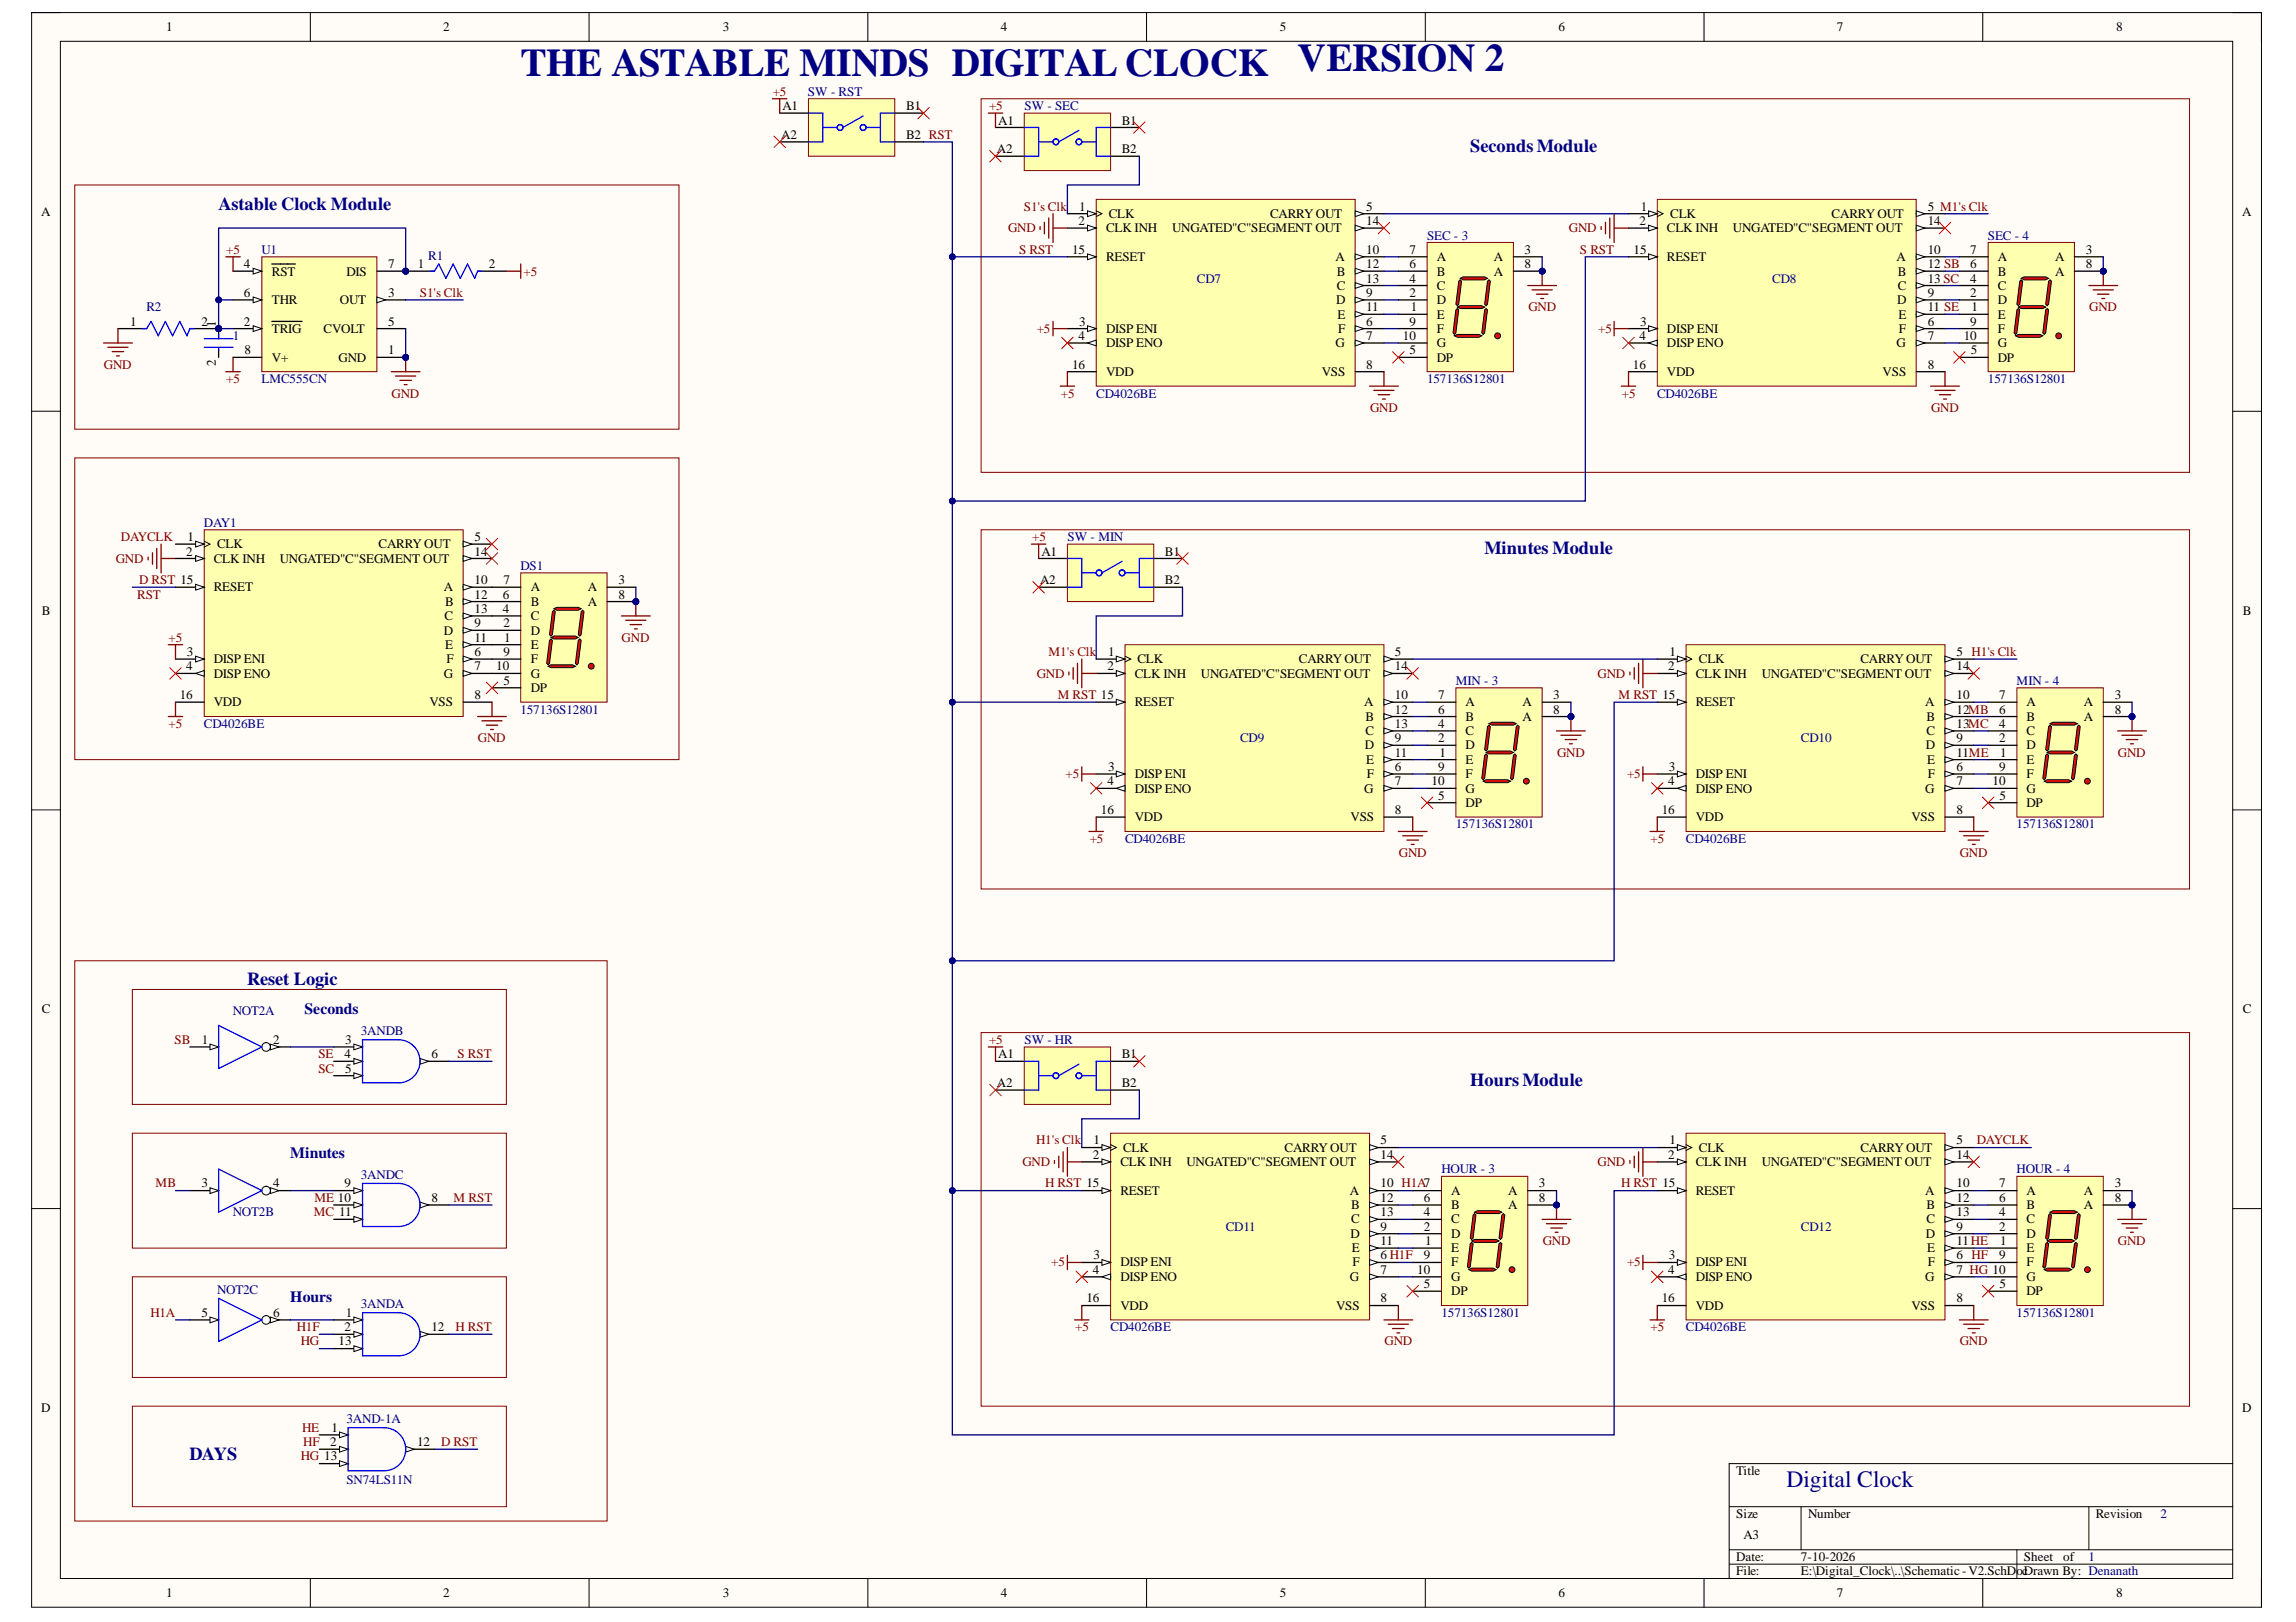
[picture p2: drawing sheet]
<svg xmlns="http://www.w3.org/2000/svg" width="297mm" height="210mm" viewBox="0 0 297 210" stroke-linecap="round" stroke-linejoin="round" font-family="sans-serif">
<defs><g id="words">
<g font-size="5.1" fill="#000080">
<text x="67.3" y="9.8">THE ASTABLE MINDS DIGITAL CLOCK</text>
<text x="167.9" y="9.2">VERSION 2</text>
</g>
<text font-size="3" fill="#000080" x="231.1" y="192.4">Digital Clock</text>
<g font-size="2.4" fill="#000080">
<text x="190.2" y="19.7">Seconds Module</text>
<text x="28.2" y="27.1">Astable Clock Module</text>
<text x="192.1" y="71.7">Minutes Module</text>
<text x="32" y="127.5">Reset Logic</text>
<text x="190.2" y="140.5">Hours Module</text>
<text x="24.5" y="188.9">DAYS</text>
</g>
<g font-size="2" fill="#000080">
<text x="39.4" y="131.3">Seconds</text>
<text x="37.5" y="149.9">Minutes</text>
<text x="37.5" y="168.5">Hours</text>
</g>
<g font-size="1.7">
<text x="21.5" y="4.1">1</text>
<text x="57.3" y="4.1">2</text>
<text x="93.5" y="4.1">3</text>
<text x="129.5" y="4.1">4</text>
<text x="165.6" y="4.1">5</text>
<text x="201.6" y="4.1">6</text>
<text x="237.6" y="4.1">7</text>
<text x="273.8" y="4.1">8</text>
<text x="101.1" y="18">A2</text>
<text x="101.2" y="14.3">A1</text>
<text x="117.2" y="18">B2 RST</text>
<text x="117.2" y="14.3">B1</text>
<text x="129.1" y="16.1">A1</text>
<text x="145.1" y="16.1">B1</text>
<text x="129" y="19.9">A2</text>
<text x="145.1" y="19.9">B2</text>
<text x="5.3" y="28">A</text>
<text x="139.5" y="29.1">2</text>
<text x="139.6" y="27.3">1</text>
<text x="143.4" y="28.2">CLK</text>
<text x="164.3" y="28.2">CARRYOUT</text>
<text x="176.8" y="27.3">5</text>
<text x="176.8" y="29.1">14</text>
<text x="212.1" y="29.1">2</text>
<text x="212.3" y="27.3">1</text>
<text x="216.1" y="28.2">CLK</text>
<text x="237" y="28.2">CARRYOUT</text>
<text x="249.4" y="27.3">5 M1's Clk</text>
<text x="249.4" y="29.1">14</text>
<text x="290.1" y="28">A</text>
<text x="31.5" y="34.7">4</text>
<text x="35.2" y="35.7">RST</text>
<text x="44.8" y="35.7">DIS</text>
<text x="50.2" y="34.7">7</text>
<text x="54" y="34.7">1</text>
<text x="63.3" y="34.7">2</text>
<text x="138.7" y="32.9">15</text>
<text x="143.1" y="30.1">CLK INH</text>
<text x="143.1" y="33.8">RESET</text>
<text x="151.6" y="30.1">UNGATED&quot;C&quot;SEGMENT OUT</text>
<text x="172.8" y="33.8">A</text>
<text x="172.9" y="35.7">B</text>
<text x="176.8" y="32.9">10</text>
<text x="176.8" y="34.7">12</text>
<text x="182.3" y="34.7">6</text>
<text x="182.3" y="32.9">7</text>
<text x="185.9" y="35.7">B</text>
<text x="185.9" y="33.8">A</text>
<text x="193.2" y="33.8">A</text>
<text x="193.2" y="35.7">A</text>
<text x="197.2" y="32.9">3</text>
<text x="197.2" y="34.7">8</text>
<text x="211.3" y="32.9">15</text>
<text x="215.7" y="30.1">CLK INH</text>
<text x="215.7" y="33.8">RESET</text>
<text x="224.2" y="30.1">UNGATED&quot;C&quot;SEGMENT OUT</text>
<text x="245.3" y="33.8">A</text>
<text x="245.5" y="35.7">B</text>
<text x="249.4" y="32.9">10</text>
<text x="249.4" y="34.7">12 SB</text>
<text x="254.9" y="34.7">6</text>
<text x="254.9" y="32.9">7</text>
<text x="258.4" y="35.7">B</text>
<text x="258.4" y="33.8">A</text>
<text x="265.9" y="33.8">A</text>
<text x="265.9" y="35.7">A</text>
<text x="269.9" y="32.9">3</text>
<text x="269.9" y="34.7">8</text>
<text x="31.5" y="38.4">6</text>
<text x="35.2" y="39.4">THR</text>
<text x="44" y="39.4">OUT</text>
<text x="50.2" y="38.4">3</text>
<text x="172.9" y="39.4">D</text>
<text x="172.9" y="37.5">C</text>
<text x="173" y="41.2">E</text>
<text x="176.8" y="38.4">9</text>
<text x="176.8" y="40.3">11</text>
<text x="176.8" y="36.6">13</text>
<text x="182.3" y="38.4">2</text>
<text x="182.3" y="36.6">4</text>
<text x="182.5" y="40.3">1</text>
<text x="185.9" y="41.2">E</text>
<text x="185.9" y="39.4">D</text>
<text x="185.9" y="37.5">C</text>
<text x="245.4" y="39.4">D</text>
<text x="245.5" y="37.5">C</text>
<text x="245.6" y="41.2">E</text>
<text x="249.4" y="38.4">9</text>
<text x="249.4" y="40.3">11 SE</text>
<text x="249.4" y="36.6">13 SC</text>
<text x="254.9" y="38.4">2</text>
<text x="254.9" y="36.6">4</text>
<text x="255.1" y="40.3">1</text>
<text x="258.4" y="41.2">E</text>
<text x="258.4" y="39.4">D</text>
<text x="258.4" y="37.5">C</text>
<text x="16.8" y="42.2">1</text>
<text x="26" y="42.2">2</text>
<text x="27.9" y="47.4" transform="rotate(-90 27.9 47.4)">2</text>
<text x="27.9" y="42.3" transform="rotate(-90 27.9 42.3)">1</text>
<text x="31.5" y="42.2">2</text>
<text x="31.6" y="45.9">8</text>
<text x="35.2" y="43.1">TRIG</text>
<text x="35.2" y="46.8">V+</text>
<text x="41.9" y="43.1">CVOLT</text>
<text x="43.8" y="46.8">GND</text>
<text x="50.2" y="42.2">5</text>
<text x="50.2" y="45.9">1</text>
<text x="138.7" y="47.7">16</text>
<text x="139.5" y="44">4</text>
<text x="139.6" y="42.2">3</text>
<text x="143.1" y="43.1">DISP ENI</text>
<text x="143.1" y="44.9">DISP ENO</text>
<text x="172.8" y="44.9">G</text>
<text x="173.1" y="43.1">F</text>
<text x="176.8" y="42.2">6</text>
<text x="176.8" y="44">7</text>
<text x="176.8" y="47.7">8</text>
<text x="181.5" y="44">10</text>
<text x="182.3" y="42.2">9</text>
<text x="182.3" y="45.9">5</text>
<text x="185.9" y="43.1">F</text>
<text x="185.9" y="44.9">G</text>
<text x="185.9" y="46.8">DP</text>
<text x="211.3" y="47.7">16</text>
<text x="212.1" y="44">4</text>
<text x="212.2" y="42.2">3</text>
<text x="215.7" y="43.1">DISP ENI</text>
<text x="215.7" y="44.9">DISP ENO</text>
<text x="245.3" y="44.9">G</text>
<text x="245.7" y="43.1">F</text>
<text x="249.4" y="42.2">6</text>
<text x="249.4" y="44">7</text>
<text x="249.4" y="47.7">8</text>
<text x="254" y="44">10</text>
<text x="254.9" y="42.2">9</text>
<text x="255" y="45.9">5</text>
<text x="258.4" y="43.1">F</text>
<text x="258.4" y="44.9">G</text>
<text x="258.4" y="46.8">DP</text>
<text x="143.1" y="48.7">VDD</text>
<text x="171" y="48.7">VSS</text>
<text x="215.7" y="48.7">VDD</text>
<text x="243.6" y="48.7">VSS</text>
<text x="24.1" y="71.9">2</text>
<text x="24.3" y="70">1</text>
<text x="28.1" y="71">CLK</text>
<text x="49" y="71">CARRYOUT</text>
<text x="61.4" y="70">5</text>
<text x="61.4" y="71.9">14</text>
<text x="134.7" y="71.9">A1</text>
<text x="150.7" y="71.9">B1</text>
<text x="27.7" y="72.8">CLK INH</text>
<text x="27.7" y="76.5">RESET</text>
<text x="36.2" y="72.8">UNGATED&quot;C&quot;SEGMENT OUT</text>
<text x="57.4" y="76.5">A</text>
<text x="61.4" y="75.6">10</text>
<text x="61.4" y="77.5">12</text>
<text x="65" y="77.5">6</text>
<text x="65.1" y="75.6">7</text>
<text x="68.7" y="76.5">A</text>
<text x="76" y="76.5">A</text>
<text x="80" y="75.6">3</text>
<text x="80" y="77.5">8</text>
<text x="134.6" y="75.6">A2</text>
<text x="150.7" y="75.6">B2</text>
<text x="5.4" y="79.6">B</text>
<text x="57.4" y="82.1">D</text>
<text x="57.5" y="80.3">C</text>
<text x="57.6" y="84">E</text>
<text x="57.6" y="78.4">B</text>
<text x="61.4" y="81.2">9</text>
<text x="61.4" y="83">11</text>
<text x="61.4" y="79.3">13</text>
<text x="65" y="79.3">4</text>
<text x="65.1" y="81.2">2</text>
<text x="65.2" y="83">1</text>
<text x="68.7" y="84">E</text>
<text x="68.7" y="82.1">D</text>
<text x="68.7" y="80.3">C</text>
<text x="68.7" y="78.4">B</text>
<text x="76" y="78.4">A</text>
<text x="290.2" y="79.6">B</text>
<text x="24.1" y="86.8">4</text>
<text x="24.2" y="84.9">3</text>
<text x="27.7" y="85.8">DISP ENI</text>
<text x="27.7" y="87.7">DISP ENO</text>
<text x="57.4" y="87.7">G</text>
<text x="57.8" y="85.8">F</text>
<text x="61.4" y="84.9">6</text>
<text x="61.4" y="86.8">7</text>
<text x="64.2" y="86.8">10</text>
<text x="65.1" y="84.9">9</text>
<text x="65.1" y="88.6">5</text>
<text x="68.7" y="85.8">F</text>
<text x="68.7" y="87.7">G</text>
<text x="68.7" y="89.6">DP</text>
<text x="143.3" y="86.8">2</text>
<text x="143.3" y="84.9">1</text>
<text x="146.8" y="87.7">CLK INH</text>
<text x="147.2" y="85.8">CLK</text>
<text x="155.4" y="87.7">UNGATED&quot;C&quot;SEGMENT OUT</text>
<text x="168" y="85.8">CARRYOUT</text>
<text x="180.5" y="84.9">5</text>
<text x="180.5" y="86.8">14</text>
<text x="215.8" y="86.8">2</text>
<text x="216" y="84.9">1</text>
<text x="219.4" y="87.7">CLK INH</text>
<text x="219.8" y="85.8">CLK</text>
<text x="227.9" y="87.7">UNGATED&quot;C&quot;SEGMENT OUT</text>
<text x="240.7" y="85.8">CARRYOUT</text>
<text x="253.1" y="84.9">5 H1's Clk</text>
<text x="253.1" y="86.8">14</text>
<text x="23.3" y="90.5">16</text>
<text x="27.7" y="91.4">VDD</text>
<text x="55.6" y="91.4">VSS</text>
<text x="61.4" y="90.5">8</text>
<text x="146.8" y="91.4">RESET</text>
<text x="176.5" y="91.4">A</text>
<text x="176.7" y="93.3">B</text>
<text x="176.7" y="95.1">C</text>
<text x="180.5" y="90.5">10</text>
<text x="180.5" y="92.3">12</text>
<text x="180.5" y="94.2">13</text>
<text x="186.1" y="94.2">4</text>
<text x="186.1" y="92.3">6</text>
<text x="186.1" y="90.5">7</text>
<text x="189.6" y="95.1">C</text>
<text x="189.6" y="93.3">B</text>
<text x="189.6" y="91.4">A</text>
<text x="197" y="91.4">A</text>
<text x="197" y="93.3">A</text>
<text x="200.9" y="90.5">3</text>
<text x="200.9" y="92.3">8</text>
<text x="219.4" y="91.4">RESET</text>
<text x="249.1" y="91.4">A</text>
<text x="249.2" y="93.3">B</text>
<text x="249.2" y="95.1">C</text>
<text x="253.1" y="90.5">10</text>
<text x="253.1" y="92.3">12MB</text>
<text x="253.1" y="94.2">13MC</text>
<text x="258.6" y="94.2">4</text>
<text x="258.6" y="92.3">6</text>
<text x="258.6" y="90.5">7</text>
<text x="262.2" y="95.1">C</text>
<text x="262.2" y="93.3">B</text>
<text x="262.2" y="91.4">A</text>
<text x="269.6" y="91.4">A</text>
<text x="269.6" y="93.3">A</text>
<text x="273.6" y="90.5">3</text>
<text x="273.6" y="92.3">8</text>
<text x="143.3" y="101.6">4</text>
<text x="143.3" y="99.8">3</text>
<text x="146.8" y="100.7">DISP ENI</text>
<text x="176.6" y="97">D</text>
<text x="176.8" y="98.8">E</text>
<text x="176.8" y="100.7">F</text>
<text x="180.5" y="99.8">6</text>
<text x="180.5" y="101.6">7</text>
<text x="180.5" y="96.1">9</text>
<text x="180.5" y="97.9">11</text>
<text x="185.2" y="101.6">10</text>
<text x="186.1" y="99.8">9</text>
<text x="186.1" y="96.1">2</text>
<text x="186.2" y="97.9">1</text>
<text x="189.6" y="100.7">F</text>
<text x="189.6" y="98.8">E</text>
<text x="189.6" y="97">D</text>
<text x="215.8" y="101.6">4</text>
<text x="215.9" y="99.8">3</text>
<text x="219.4" y="100.7">DISP ENI</text>
<text x="249.1" y="97">D</text>
<text x="249.3" y="98.8">E</text>
<text x="249.4" y="100.7">F</text>
<text x="253.1" y="99.8">6</text>
<text x="253.1" y="101.6">7</text>
<text x="253.1" y="96.1">9</text>
<text x="253.1" y="97.9">11ME</text>
<text x="257.8" y="101.6">10</text>
<text x="258.6" y="99.8">9</text>
<text x="258.6" y="96.1">2</text>
<text x="258.8" y="97.9">1</text>
<text x="262.2" y="100.7">F</text>
<text x="262.2" y="98.8">E</text>
<text x="262.2" y="97">D</text>
<text x="142.4" y="105.3">16</text>
<text x="146.8" y="102.6">DISP ENO</text>
<text x="146.8" y="106.3">VDD</text>
<text x="174.7" y="106.3">VSS</text>
<text x="176.5" y="102.6">G</text>
<text x="180.5" y="105.3">8</text>
<text x="186.1" y="103.5">5</text>
<text x="189.6" y="102.6">G</text>
<text x="189.6" y="104.4">DP</text>
<text x="215" y="105.3">16</text>
<text x="219.4" y="102.6">DISP ENO</text>
<text x="219.4" y="106.3">VDD</text>
<text x="247.3" y="106.3">VSS</text>
<text x="249.1" y="102.6">G</text>
<text x="253.1" y="105.3">8</text>
<text x="258.7" y="103.5">5</text>
<text x="262.2" y="102.6">G</text>
<text x="262.2" y="104.4">DP</text>
<text x="5.4" y="131.1">C</text>
<text x="290.2" y="131.1">C</text>
<text x="26.1" y="135.1">1</text>
<text x="35.4" y="135.1">2</text>
<text x="44.6" y="136.9">4</text>
<text x="44.7" y="135.1">3</text>
<text x="55.8" y="136.9">6</text>
<text x="129.1" y="136.9">A1</text>
<text x="145.1" y="136.9">B1</text>
<text x="44.7" y="138.8">5</text>
<text x="129" y="140.7">A2</text>
<text x="145.1" y="140.7">B2</text>
<text x="141.4" y="150">2</text>
<text x="141.5" y="148.1">1</text>
<text x="145.3" y="149">CLK</text>
<text x="166.2" y="149">CARRYOUT</text>
<text x="178.6" y="148.1">5</text>
<text x="178.6" y="150">14</text>
<text x="215.8" y="150">2</text>
<text x="216" y="148.1">1</text>
<text x="219.8" y="149">CLK</text>
<text x="240.7" y="149">CARRYOUT</text>
<text x="253.1" y="148.1">5</text>
<text x="253.1" y="150">14</text>
<text x="26" y="153.7">3</text>
<text x="35.4" y="153.7">4</text>
<text x="44.6" y="153.7">9</text>
<text x="55.8" y="155.5">8</text>
<text x="145" y="150.9">CLK INH</text>
<text x="145" y="154.6">RESET</text>
<text x="153.5" y="150.9">UNGATED&quot;C&quot;SEGMENT OUT</text>
<text x="174.6" y="154.6">A</text>
<text x="178.6" y="153.7">10 H1A7</text>
<text x="178.6" y="155.5">12</text>
<text x="184.2" y="155.5">6</text>
<text x="187.7" y="154.6">A</text>
<text x="195.1" y="154.6">A</text>
<text x="199.1" y="153.7">3</text>
<text x="199.1" y="155.5">8</text>
<text x="219.4" y="150.9">CLK INH</text>
<text x="219.4" y="154.6">RESET</text>
<text x="227.9" y="150.9">UNGATED&quot;C&quot;SEGMENT OUT</text>
<text x="249.1" y="154.6">A</text>
<text x="253.1" y="153.7">10</text>
<text x="253.1" y="155.5">12</text>
<text x="258.6" y="155.5">6</text>
<text x="258.6" y="153.7">7</text>
<text x="262.2" y="154.6">A</text>
<text x="269.6" y="154.6">A</text>
<text x="273.6" y="153.7">3</text>
<text x="273.6" y="155.5">8</text>
<text x="174.7" y="160.2">D</text>
<text x="174.8" y="156.5">B</text>
<text x="174.8" y="158.3">C</text>
<text x="178.6" y="159.2">9</text>
<text x="178.6" y="161.1">11</text>
<text x="178.6" y="157.4">13</text>
<text x="184.2" y="159.2">2</text>
<text x="184.2" y="157.4">4</text>
<text x="184.4" y="161.1">1</text>
<text x="187.7" y="160.2">D</text>
<text x="187.7" y="158.3">C</text>
<text x="187.7" y="156.5">B</text>
<text x="195.1" y="156.5">A</text>
<text x="249.1" y="160.2">D</text>
<text x="249.2" y="156.5">B</text>
<text x="249.2" y="158.3">C</text>
<text x="253.1" y="159.2">9</text>
<text x="253.1" y="161.1">11HE</text>
<text x="253.1" y="157.4">13</text>
<text x="258.6" y="159.2">2</text>
<text x="258.6" y="157.4">4</text>
<text x="258.8" y="161.1">1</text>
<text x="262.2" y="160.2">D</text>
<text x="262.2" y="158.3">C</text>
<text x="262.2" y="156.5">B</text>
<text x="269.6" y="156.5">A</text>
<text x="141.4" y="164.8">4</text>
<text x="141.5" y="163">3</text>
<text x="145" y="163.9">DISP ENI</text>
<text x="145" y="165.8">DISP ENO</text>
<text x="174.6" y="165.8">G</text>
<text x="174.9" y="162">E</text>
<text x="175" y="163.9">F</text>
<text x="178.6" y="163">6 H1F</text>
<text x="178.6" y="164.8">7</text>
<text x="183.3" y="164.8">10</text>
<text x="184.2" y="163">9</text>
<text x="184.2" y="166.7">5</text>
<text x="187.7" y="163.9">F</text>
<text x="187.7" y="165.8">G</text>
<text x="187.7" y="162">E</text>
<text x="187.7" y="167.6">DP</text>
<text x="215.8" y="164.8">4</text>
<text x="215.9" y="163">3</text>
<text x="219.4" y="163.9">DISP ENI</text>
<text x="219.4" y="165.8">DISP ENO</text>
<text x="249.1" y="165.8">G</text>
<text x="249.3" y="162">E</text>
<text x="249.4" y="163.9">F</text>
<text x="253.1" y="163">6 HF</text>
<text x="253.1" y="164.8">7 HG 10</text>
<text x="258.6" y="163">9</text>
<text x="258.7" y="166.7">5</text>
<text x="262.2" y="163.9">F</text>
<text x="262.2" y="165.8">G</text>
<text x="262.2" y="162">E</text>
<text x="262.2" y="167.6">DP</text>
<text x="26" y="170.4">5</text>
<text x="35.4" y="170.4">6</text>
<text x="44.6" y="172.3">2</text>
<text x="44.7" y="170.4">1</text>
<text x="55.8" y="172.3">12</text>
<text x="140.6" y="168.5">16</text>
<text x="145" y="169.5">VDD</text>
<text x="172.9" y="169.5">VSS</text>
<text x="178.6" y="168.5">8</text>
<text x="215" y="168.5">16</text>
<text x="219.4" y="169.5">VDD</text>
<text x="247.3" y="169.5">VSS</text>
<text x="253.1" y="168.5">8</text>
<text x="43.8" y="174.1">13</text>
<text x="5.3" y="182.7">D</text>
<text x="42.9" y="185.3">1</text>
<text x="290.1" y="182.7">D</text>
<text x="42.7" y="187.1">2</text>
<text x="54" y="187.1">12</text>
<text x="224.6" y="190.8">Title</text>
<text x="224.6" y="196.4">Size</text>
<text x="233.9" y="196.4">Number</text>
<text x="271.1" y="196.4">Revision</text>
<text x="224.6" y="202">Date:</text>
<text x="224.6" y="203.9">File:</text>
<text x="225.5" y="199.2">A3</text>
<text x="233" y="202">7-10-2026</text>
<text x="233" y="203.9">E:\Digital_Clock\..\Schematic-V2.SchDocDrawn By: Denanath</text>
<text x="261.8" y="202">Sheet</text>
<text x="266.9" y="202">of</text>
<text x="21.5" y="206.6">1</text>
<text x="57.3" y="206.6">2</text>
<text x="93.5" y="206.6">3</text>
<text x="129.5" y="206.6">4</text>
<text x="165.6" y="206.6">5</text>
<text x="201.6" y="206.6">6</text>
<text x="237.6" y="206.6">7</text>
<text x="273.8" y="206.6">8</text>
</g>
<g font-size="1.7" fill="#800000">
<text x="100" y="12.4">+5</text>
<text x="128" y="14.3">+5</text>
<text x="132.4" y="27.3">S1's Clk</text>
<text x="29.3" y="32.9">+5</text>
<text x="67.7" y="35.7">+5</text>
<text x="130.4" y="30.1">GND</text>
<text x="131.8" y="32.9">S RST</text>
<text x="203" y="30.1">GND</text>
<text x="204.4" y="32.9">S RST</text>
<text x="54.3" y="38.4">S1's Clk</text>
<text x="197.7" y="40.3">GND</text>
<text x="270.3" y="40.3">GND</text>
<text x="13.4" y="47.7">GND</text>
<text x="134.1" y="43.1">+5</text>
<text x="206.8" y="43.1">+5</text>
<text x="29.3" y="49.6">+5</text>
<text x="50.7" y="51.5">GND</text>
<text x="137.3" y="51.5">+5</text>
<text x="177.3" y="53.3">GND</text>
<text x="209.8" y="51.5">+5</text>
<text x="249.8" y="53.3">GND</text>
<text x="15.6" y="70">DAYCLK</text>
<text x="133.5" y="70">+5</text>
<text x="15" y="72.8">GND</text>
<text x="17.8" y="77.5">RST</text>
<text x="18" y="75.6">D RST 15</text>
<text x="21.8" y="83">+5</text>
<text x="80.4" y="83">GND</text>
<text x="134.1" y="87.7">GND</text>
<text x="135.7" y="84.9">M1's Clk</text>
<text x="206.7" y="87.7">GND</text>
<text x="21.8" y="94.2">+5</text>
<text x="136.8" y="90.5">M RST 15</text>
<text x="209.4" y="90.5">M RST 15</text>
<text x="61.8" y="96.1">GND</text>
<text x="137.8" y="100.7">+5</text>
<text x="201.4" y="97.9">GND</text>
<text x="210.5" y="100.7">+5</text>
<text x="274" y="97.9">GND</text>
<text x="141" y="109.1">+5</text>
<text x="181" y="110.9">GND</text>
<text x="213.5" y="109.1">+5</text>
<text x="253.5" y="110.9">GND</text>
<text x="22.6" y="135.1">SB</text>
<text x="41.2" y="136.9">SE</text>
<text x="59.2" y="136.9">S RST</text>
<text x="128" y="135.1">+5</text>
<text x="41.2" y="138.8">SC</text>
<text x="134" y="148.1">H1's Clk</text>
<text x="255.7" y="148.1">DAYCLK</text>
<text x="20.1" y="153.7">MB</text>
<text x="40.7" y="155.5">ME 10</text>
<text x="58.7" y="155.5">M RST</text>
<text x="132.3" y="150.9">GND</text>
<text x="135.2" y="153.7">H RST 15</text>
<text x="206.7" y="150.9">GND</text>
<text x="209.7" y="153.7">H RST 15</text>
<text x="40.6" y="157.4">MC 11</text>
<text x="199.6" y="161.1">GND</text>
<text x="274" y="161.1">GND</text>
<text x="136" y="163.9">+5</text>
<text x="210.5" y="163.9">+5</text>
<text x="19.5" y="170.4">H1A</text>
<text x="38.4" y="172.3">H1F</text>
<text x="58.9" y="172.3">H RST</text>
<text x="139.1" y="172.3">+5</text>
<text x="213.5" y="172.3">+5</text>
<text x="38.9" y="174.1">HG</text>
<text x="179.1" y="174.1">GND</text>
<text x="253.5" y="174.1">GND</text>
<text x="39.1" y="185.3">HE</text>
<text x="38.9" y="189">HG 13</text>
<text x="39.2" y="187.1">HF</text>
<text x="57.1" y="187.1">D RST</text>
</g>
<g font-size="1.7" fill="#000080">
<text x="104.5" y="12.4">SW - RST</text>
<text x="132.5" y="14.3">SW - SEC</text>
<text x="33.8" y="32.9">U1</text>
<text x="55.4" y="33.6">R1</text>
<text x="184.6" y="31">SEC - 3</text>
<text x="257.2" y="31">SEC - 4</text>
<text x="18.9" y="40.3">R2</text>
<text x="154.8" y="36.6">CD7</text>
<text x="229.3" y="36.6">CD8</text>
<text x="30.1" y="44">1</text>
<text x="33.8" y="49.6">LMC555CN</text>
<text x="141.8" y="51.5">CD4026BE</text>
<text x="184.6" y="49.6">157136S12801</text>
<text x="214.4" y="51.5">CD4026BE</text>
<text x="257.2" y="49.6">157136S12801</text>
<text x="26.4" y="68.2">DAY1</text>
<text x="138.1" y="70">SW - MIN</text>
<text x="67.3" y="73.8">DS1</text>
<text x="188.3" y="88.6">MIN - 3</text>
<text x="260.9" y="88.6">MIN - 4</text>
<text x="26.4" y="94.2">CD4026BE</text>
<text x="67.3" y="92.3">157136S12801</text>
<text x="160.4" y="96.1">CD9</text>
<text x="233" y="96.1">CD10</text>
<text x="188.3" y="107.2">157136S12801</text>
<text x="260.9" y="107.2">157136S12801</text>
<text x="145.5" y="109.1">CD4026BE</text>
<text x="218.1" y="109.1">CD4026BE</text>
<text x="30.1" y="131.4">NOT2A</text>
<text x="46.7" y="134">3ANDB</text>
<text x="132.5" y="135.1">SW - HR</text>
<text x="46.7" y="152.6">3ANDC</text>
<text x="186.5" y="151.8">HOUR - 3</text>
<text x="260.9" y="151.8">HOUR - 4</text>
<text x="30.1" y="157.4">NOT2B</text>
<text x="158.6" y="159.2">CD11</text>
<text x="233" y="159.2">CD12</text>
<text x="28.1" y="167.4">NOT2C</text>
<text x="46.7" y="169.3">3ANDA</text>
<text x="143.7" y="172.3">CD4026BE</text>
<text x="186.5" y="170.4">157136S12801</text>
<text x="218.1" y="172.3">CD4026BE</text>
<text x="260.9" y="170.4">157136S12801</text>
<text x="44.8" y="184.2">3AND-1A</text>
<text x="44.8" y="192">SN74LS11N</text>
<text x="279.5" y="196.4">2</text>
<text x="270.2" y="202">1</text>
</g>
</g></defs>
<path d="M4.1 1.6h288.5v206.4h-288.5z" fill-rule="evenodd" fill="#fffcf8"/>
<path d="M4.1 1.6h288.5v206.4h-288.5z" fill="none" stroke="#000" stroke-width=".13"/>
<path d="M7.8 5.3h281v199h-281z" fill-rule="evenodd" fill="#fffcf8"/>
<g fill="none" stroke="#000" stroke-width=".13">
<path d="M4.1 1.6h3.7M7.8 5.3h281v199h-281zM40.1 1.6v3.7M76.2 1.6v3.7M112.3 1.6v3.7M148.3 1.6v3.7M184.4 1.6v3.7M220.5 1.6v3.7M256.5 1.6v3.7M288.8 1.6h3.8v3.7M4.1 53.2h3.7M288.8 53.2h3.8"/>
<path d="M4.1 104.8h3.7M288.8 104.8h3.8M4.1 156.4h3.7M288.8 156.4h3.8M223.7 195h65.1M233 195v5.6M270.2 195v5.6M288.8 189.4h-65.1v14.9M40.1 204.3v3.7M76.2 204.3v3.7M112.3 204.3v3.7M148.3 204.3v3.7"/>
<path d="M184.4 204.3v3.7M220.5 204.3v3.7M223.7 200.6h65.1M223.7 202.4h65.1M256.5 204.3v3.7M260.9 200.6v3.7M292.6 204.3v3.7"/>
</g>
<path d="M143.7 146.6h33.5v24.2h-33.5z" fill-rule="evenodd" fill="#ffffb0"/>
<path d="M143.7 146.6h33.5v24.2h-33.5z" fill="none" stroke="#800000" stroke-width=".13"/>
<path d="M140 148.5h3.7" fill="none" stroke="#000" stroke-width=".17"/>
<path d="M142.6 148.1l1.1 .4-1.1 .4z" fill="#f8fcff"/>
<path d="M142.6 148.1l1.1 .4-1.1 .4zM143.7 148.1l.7 .4-.7 .4" fill="none" stroke="#000" stroke-width=".13"/>
<path d="M140 150.4h3.7" fill="none" stroke="#000" stroke-width=".17"/>
<path d="M142.6 150l1.1 .4-1.1 .3z" fill="#f8fcff"/>
<path d="M142.6 150l1.1 .4-1.1 .3z" fill="none" stroke="#000" stroke-width=".13"/>
<path d="M140 163.4h3.7" fill="none" stroke="#000" stroke-width=".17"/>
<path d="M142.6 163l1.1 .4-1.1 .3z" fill="#f8fcff"/>
<path d="M142.6 163l1.1 .4-1.1 .3z" fill="none" stroke="#000" stroke-width=".13"/>
<path d="M140 165.2h3.7" fill="none" stroke="#000" stroke-width=".17"/>
<path d="M142.6 165.2l1.1-.3v.7z" fill="#f8fcff"/>
<path d="M142.6 165.2l1.1-.3v.7z" fill="none" stroke="#000" stroke-width=".13"/>
<path d="M177.2 148.5h3.7" fill="none" stroke="#000" stroke-width=".17"/>
<path d="M177.2 148.1l1.1 .4-1.1 .4z" fill="#f8fcff"/>
<path d="M177.2 148.1l1.1 .4-1.1 .4z" fill="none" stroke="#000" stroke-width=".13"/>
<path d="M177.2 163.4h3.7" fill="none" stroke="#000" stroke-width=".17"/>
<path d="M177.2 163l1.1 .4-1.1 .3z" fill="#f8fcff"/>
<path d="M177.2 163l1.1 .4-1.1 .3z" fill="none" stroke="#000" stroke-width=".13"/>
<path d="M177.2 165.2h3.7" fill="none" stroke="#000" stroke-width=".17"/>
<path d="M177.2 164.9l1.1 .3-1.1 .4z" fill="#f8fcff"/>
<path d="M177.2 164.9l1.1 .3-1.1 .4z" fill="none" stroke="#000" stroke-width=".13"/>
<path d="M177.2 159.7h3.7M177.2 169h3.7" fill="none" stroke="#000" stroke-width=".17"/>
<path d="M177.2 159.3l1.1 .4-1.1 .3z" fill="#f8fcff"/>
<path d="M177.2 159.3l1.1 .4-1.1 .3z" fill="none" stroke="#000" stroke-width=".13"/>
<path d="M177.2 154.1h3.7" fill="none" stroke="#000" stroke-width=".17"/>
<path d="M177.2 153.7l1.1 .4-1.1 .4z" fill="#f8fcff"/>
<path d="M177.2 153.7l1.1 .4-1.1 .4z" fill="none" stroke="#000" stroke-width=".13"/>
<path d="M177.2 161.5h3.7" fill="none" stroke="#000" stroke-width=".17"/>
<path d="M177.2 161.1l1.1 .4-1.1 .4z" fill="#f8fcff"/>
<path d="M177.2 161.1l1.1 .4-1.1 .4z" fill="none" stroke="#000" stroke-width=".13"/>
<path d="M177.2 155.9h3.7" fill="none" stroke="#000" stroke-width=".17"/>
<path d="M177.2 155.6l1.1 .3-1.1 .4z" fill="#f8fcff"/>
<path d="M177.2 155.6l1.1 .3-1.1 .4z" fill="none" stroke="#000" stroke-width=".13"/>
<path d="M177.2 157.8h3.7" fill="none" stroke="#000" stroke-width=".17"/>
<path d="M177.2 157.4l1.1 .4-1.1 .4z" fill="#f8fcff"/>
<path d="M177.2 157.4l1.1 .4-1.1 .4z" fill="none" stroke="#000" stroke-width=".13"/>
<path d="M177.2 150.4h3.7" fill="none" stroke="#000" stroke-width=".17"/>
<path d="M177.2 150l1.1 .4-1.1 .3z" fill="#f8fcff"/>
<path d="M177.2 150l1.1 .4-1.1 .3z" fill="none" stroke="#000" stroke-width=".13"/>
<path d="M140 154.1h3.7" fill="none" stroke="#000" stroke-width=".17"/>
<path d="M142.6 153.7l1.1 .4-1.1 .4z" fill="#f8fcff"/>
<path d="M142.6 153.7l1.1 .4-1.1 .4z" fill="none" stroke="#000" stroke-width=".13"/>
<path d="M140 169h3.7" fill="none" stroke="#000" stroke-width=".17"/>
<path d="M218.1 146.6h33.5v24.2h-33.5z" fill-rule="evenodd" fill="#ffffb0"/>
<path d="M218.1 146.6h33.5v24.2h-33.5z" fill="none" stroke="#800000" stroke-width=".13"/>
<path d="M214.4 148.5h3.7" fill="none" stroke="#000" stroke-width=".17"/>
<path d="M217 148.1l1.1 .4-1.1 .4z" fill="#f8fcff"/>
<path d="M217 148.1l1.1 .4-1.1 .4zM218.1 148.1l.8 .4-.8 .4" fill="none" stroke="#000" stroke-width=".13"/>
<path d="M214.4 150.4h3.7" fill="none" stroke="#000" stroke-width=".17"/>
<path d="M217 150l1.1 .4-1.1 .3z" fill="#f8fcff"/>
<path d="M217 150l1.1 .4-1.1 .3z" fill="none" stroke="#000" stroke-width=".13"/>
<path d="M214.4 163.4h3.7" fill="none" stroke="#000" stroke-width=".17"/>
<path d="M217 163l1.1 .4-1.1 .3z" fill="#f8fcff"/>
<path d="M217 163l1.1 .4-1.1 .3z" fill="none" stroke="#000" stroke-width=".13"/>
<path d="M214.4 165.2h3.7" fill="none" stroke="#000" stroke-width=".17"/>
<path d="M217 165.2l1.1-.3v.7z" fill="#f8fcff"/>
<path d="M217 165.2l1.1-.3v.7z" fill="none" stroke="#000" stroke-width=".13"/>
<path d="M251.6 148.5h3.7" fill="none" stroke="#000" stroke-width=".17"/>
<path d="M251.6 148.1l1.1 .4-1.1 .4z" fill="#f8fcff"/>
<path d="M251.6 148.1l1.1 .4-1.1 .4z" fill="none" stroke="#000" stroke-width=".13"/>
<path d="M251.6 163.4h3.7" fill="none" stroke="#000" stroke-width=".17"/>
<path d="M251.6 163l1.1 .4-1.1 .3z" fill="#f8fcff"/>
<path d="M251.6 163l1.1 .4-1.1 .3z" fill="none" stroke="#000" stroke-width=".13"/>
<path d="M251.6 165.2h3.7" fill="none" stroke="#000" stroke-width=".17"/>
<path d="M251.6 164.9l1.1 .3-1.1 .4z" fill="#f8fcff"/>
<path d="M251.6 164.9l1.1 .3-1.1 .4z" fill="none" stroke="#000" stroke-width=".13"/>
<path d="M251.6 159.7h3.7M251.6 169h3.7" fill="none" stroke="#000" stroke-width=".17"/>
<path d="M251.6 159.3l1.1 .4-1.1 .3z" fill="#f8fcff"/>
<path d="M251.6 159.3l1.1 .4-1.1 .3z" fill="none" stroke="#000" stroke-width=".13"/>
<path d="M251.6 154.1h3.7" fill="none" stroke="#000" stroke-width=".17"/>
<path d="M251.6 153.7l1.1 .4-1.1 .4z" fill="#f8fcff"/>
<path d="M251.6 153.7l1.1 .4-1.1 .4z" fill="none" stroke="#000" stroke-width=".13"/>
<path d="M251.6 161.5h3.7" fill="none" stroke="#000" stroke-width=".17"/>
<path d="M251.6 161.1l1.1 .4-1.1 .4z" fill="#f8fcff"/>
<path d="M251.6 161.1l1.1 .4-1.1 .4z" fill="none" stroke="#000" stroke-width=".13"/>
<path d="M251.6 155.9h3.7" fill="none" stroke="#000" stroke-width=".17"/>
<path d="M251.6 155.6l1.1 .3-1.1 .4z" fill="#f8fcff"/>
<path d="M251.6 155.6l1.1 .3-1.1 .4z" fill="none" stroke="#000" stroke-width=".13"/>
<path d="M251.6 157.8h3.7" fill="none" stroke="#000" stroke-width=".17"/>
<path d="M251.6 157.4l1.1 .4-1.1 .4z" fill="#f8fcff"/>
<path d="M251.6 157.4l1.1 .4-1.1 .4z" fill="none" stroke="#000" stroke-width=".13"/>
<path d="M251.6 150.4h3.7" fill="none" stroke="#000" stroke-width=".17"/>
<path d="M251.6 150l1.1 .4-1.1 .3z" fill="#f8fcff"/>
<path d="M251.6 150l1.1 .4-1.1 .3z" fill="none" stroke="#000" stroke-width=".13"/>
<path d="M214.4 154.1h3.7" fill="none" stroke="#000" stroke-width=".17"/>
<path d="M217 153.7l1.1 .4-1.1 .4z" fill="#f8fcff"/>
<path d="M217 153.7l1.1 .4-1.1 .4z" fill="none" stroke="#000" stroke-width=".13"/>
<path d="M214.4 169h3.7" fill="none" stroke="#000" stroke-width=".17"/>
<circle cx="275.8" cy="155.9" r=".37" fill="#000080"/>
<circle cx="275.8" cy="155.9" r=".37" fill="none" stroke="#000080" stroke-width=".13"/>
<path d="M260.9 152.2h11.2v16.8h-11.2z" fill-rule="evenodd" fill="#ffffb0"/>
<path d="M260.9 152.2h11.2v16.8h-11.2z" fill="none" stroke="#800000" stroke-width=".13"/>
<path d="M257.2 159.7h3.7M272.1 154.1h3.7M272.1 155.9h3.7M257.2 163.4h3.7M257.2 165.2h3.7M257.2 161.5h3.7" fill="none" stroke="#000" stroke-width=".17"/>
<circle cx="275.8" cy="155.9" r=".37" fill="#000080"/>
<circle cx="275.8" cy="155.9" r=".37" fill="none" stroke="#000080" stroke-width=".13"/>
<path d="M257.2 157.8h3.7M257.2 155.9h3.7M257.2 154.1h3.7M257.2 167.1h3.7" fill="none" stroke="#000" stroke-width=".17"/>
<circle cx="270.1" cy="164.3" r=".37" fill="#f00"/>
<circle cx="270.1" cy="164.3" r=".37" fill="none" stroke="#000" stroke-width=".13"/>
<path d="M264.5 164.3l.3-.2h2.8l.4 .2-.4 .2h-2.8z" fill-rule="evenodd" fill="#f00"/>
<path d="M264.5 164.3l.3-.2h2.8l.4 .2-.4 .2h-2.8z" fill="none" stroke="#000" stroke-width=".13"/>
<path d="M264.8 160.6l.4-.2h2.8l.4 .2-.4 .2h-2.8z" fill-rule="evenodd" fill="#f00"/>
<path d="M264.8 160.6l.4-.2h2.8l.4 .2-.4 .2h-2.8z" fill="none" stroke="#000" stroke-width=".13"/>
<path d="M265.2 156.9l.4-.2h2.8l.4 .2-.4 .1h-2.8z" fill-rule="evenodd" fill="#f00"/>
<path d="M265.2 156.9l.4-.2h2.8l.4 .2-.4 .1h-2.8z" fill="none" stroke="#000" stroke-width=".13"/>
<path d="M268.9 157l.2 .2-.3 3-.2 .2-.2-.2 .4-3z" fill-rule="evenodd" fill="#f00"/>
<path d="M268.9 157l.2 .2-.3 3-.2 .2-.2-.2 .4-3z" fill="none" stroke="#000" stroke-width=".13"/>
<path d="M265.2 157l.2 .2-.4 3-.2 .2-.1-.2 .3-3z" fill-rule="evenodd" fill="#f00"/>
<path d="M265.2 157l.2 .2-.4 3-.2 .2-.1-.2 .3-3z" fill="none" stroke="#000" stroke-width=".13"/>
<path d="M264.7 161l.1-.2 .2 .2-.3 2.9-.2 .2-.2-.2z" fill-rule="evenodd" fill="#f00"/>
<path d="M264.7 161l.1-.2 .2 .2-.3 2.9-.2 .2-.2-.2z" fill="none" stroke="#000" stroke-width=".13"/>
<path d="M268.4 161l.2-.2 .2 .2-.4 2.9-.2 .2-.2-.2z" fill-rule="evenodd" fill="#f00"/>
<path d="M268.4 161l.2-.2 .2 .2-.4 2.9-.2 .2-.2-.2z" fill="none" stroke="#000" stroke-width=".13"/>
<circle cx="201.4" cy="155.9" r=".37" fill="#000080"/>
<circle cx="201.4" cy="155.9" r=".37" fill="none" stroke="#000080" stroke-width=".13"/>
<path d="M186.5 152.2h11.2v16.8h-11.2z" fill-rule="evenodd" fill="#ffffb0"/>
<path d="M186.5 152.2h11.2v16.8h-11.2z" fill="none" stroke="#800000" stroke-width=".13"/>
<path d="M182.8 159.7h3.7M197.7 154.1h3.7M197.7 155.9h3.7M182.8 163.4h3.7M182.8 165.2h3.7M182.8 161.5h3.7" fill="none" stroke="#000" stroke-width=".17"/>
<circle cx="201.4" cy="155.9" r=".37" fill="#000080"/>
<circle cx="201.4" cy="155.9" r=".37" fill="none" stroke="#000080" stroke-width=".13"/>
<path d="M182.8 157.8h3.7M182.8 155.9h3.7M182.8 154.1h3.7M182.8 167.1h3.7" fill="none" stroke="#000" stroke-width=".17"/>
<circle cx="195.6" cy="164.3" r=".37" fill="#f00"/>
<circle cx="195.6" cy="164.3" r=".37" fill="none" stroke="#000" stroke-width=".13"/>
<path d="M190 164.3l.4-.2h2.8l.4 .2-.4 .2h-2.8z" fill-rule="evenodd" fill="#f00"/>
<path d="M190 164.3l.4-.2h2.8l.4 .2-.4 .2h-2.8z" fill="none" stroke="#000" stroke-width=".13"/>
<path d="M190.4 160.6l.4-.2h2.8l.3 .2-.3 .2h-2.8z" fill-rule="evenodd" fill="#f00"/>
<path d="M190.4 160.6l.4-.2h2.8l.3 .2-.3 .2h-2.8z" fill="none" stroke="#000" stroke-width=".13"/>
<path d="M190.8 156.9l.3-.2h2.8l.4 .2-.4 .1h-2.8z" fill-rule="evenodd" fill="#f00"/>
<path d="M190.8 156.9l.3-.2h2.8l.4 .2-.4 .1h-2.8z" fill="none" stroke="#000" stroke-width=".13"/>
<path d="M194.3 157.2l.2-.2 .2 .2-.4 3-.2 .2-.2-.2z" fill-rule="evenodd" fill="#f00"/>
<path d="M194.3 157.2l.2-.2 .2 .2-.4 3-.2 .2-.2-.2z" fill="none" stroke="#000" stroke-width=".13"/>
<path d="M190.6 157.2l.2-.2 .1 .2-.3 3-.2 .2-.2-.2z" fill-rule="evenodd" fill="#f00"/>
<path d="M190.6 157.2l.2-.2 .1 .2-.3 3-.2 .2-.2-.2z" fill="none" stroke="#000" stroke-width=".13"/>
<path d="M190.2 161l.2-.2 .2 .2-.4 2.9-.2 .2-.2-.2z" fill-rule="evenodd" fill="#f00"/>
<path d="M190.2 161l.2-.2 .2 .2-.4 2.9-.2 .2-.2-.2z" fill="none" stroke="#000" stroke-width=".13"/>
<path d="M193.9 161l.2-.2 .2 .2-.4 2.9-.1 .2-.2-.2z" fill-rule="evenodd" fill="#f00"/>
<path d="M193.9 161l.2-.2 .2 .2-.4 2.9-.1 .2-.2-.2z" fill="none" stroke="#000" stroke-width=".13"/>
<g fill="none" stroke="#800000" stroke-width=".17">
<path d="M210.9 150.2v.3M211.4 149.6v1.5M212 149.1v2.6M212.5 148.5v3.7M212.5 150.4h1.9M274 157.8h3.7M274.5 158.4h2.6M275.1 158.9h1.5M275.6 159.5h.4M275.8 155.9v1.9M138.1 163.4h1.9M138.1 162.4v1.9"/>
<path d="M139 170.8h1.9M140 169v1.8M179 170.8h3.8M179.6 171.4h2.6M180.2 171.9h1.4M180.7 172.5h.4M180.9 169v1.8M212.5 162.4v1.9M212.5 163.4h1.9M213.5 170.8h1.8M214.4 169v1.8M253.5 170.8h3.7"/>
<path d="M254 171.4h2.6M254.6 171.9h1.5M255.2 172.5h.3M255.3 169v1.8"/>
</g>
<path d="M180.2 149.6l1.4 1.5M181.6 149.6l-1.4 1.5M254.6 149.6l1.5 1.5M256.1 149.6l-1.5 1.5M139.2 164.5l1.5 1.5M140.7 164.5l-1.5 1.5M182 166.4l1.5 1.4M183.5 166.4l-1.5 1.4M213.7 164.5l1.4 1.5M215.1 164.5l-1.4 1.5M256.5 166.4l1.5 1.4M258 166.4l-1.5 1.4" fill="none" stroke="#f00" stroke-width=".13"/>
<circle cx="275.8" cy="155.9" r=".37" fill="#000080"/>
<circle cx="275.8" cy="155.9" r=".37" fill="none" stroke="#000080" stroke-width=".13"/>
<path d="M199.5 157.8h3.7M200.1 158.4h2.6M200.6 158.9h1.5M201.2 159.5h.4M201.4 155.9v1.9" fill="none" stroke="#800000" stroke-width=".17"/>
<circle cx="201.4" cy="155.9" r=".37" fill="#000080"/>
<circle cx="201.4" cy="155.9" r=".37" fill="none" stroke="#000080" stroke-width=".13"/>
<path d="M136.4 150.2v.3M137 149.6v1.5M137.5 149.1v2.6M138.1 148.5v3.7M138.1 150.4h1.9" fill="none" stroke="#800000" stroke-width=".17"/>
<path d="M24.6 154.1h3.7" fill="none" stroke="#000" stroke-width=".17"/>
<path d="M27.2 153.7l1.1 .4-1.1 .4z" fill="#f8fcff"/>
<path d="M27.2 153.7l1.1 .4-1.1 .4z" fill="none" stroke="#000" stroke-width=".13"/>
<path d="M33.9 154.1h3.7" fill="none" stroke="#000" stroke-width=".17"/>
<circle cx="34.4" cy="154.1" r=".56" fill="#f8fcff"/>
<circle cx="34.4" cy="154.1" r=".56" fill="none" stroke="#000" stroke-width=".13"/>
<path d="M35 153.7l1.1 .4-1.1 .4z" fill="#f8fcff"/>
<path d="M35 153.7l1.1 .4-1.1 .4z" fill="none" stroke="#000" stroke-width=".13"/>
<path d="M28.3 151.3l5.6 2.8-5.6 2.8z" fill="none" stroke="#00f" stroke-width=".17"/>
<path d="M145.5 83.4h33.5v24.2h-33.5z" fill-rule="evenodd" fill="#ffffb0"/>
<path d="M145.5 83.4h33.5v24.2h-33.5z" fill="none" stroke="#800000" stroke-width=".13"/>
<path d="M141.8 85.3h3.7" fill="none" stroke="#000" stroke-width=".17"/>
<path d="M144.4 84.9l1.1 .4-1.1 .4z" fill="#f8fcff"/>
<path d="M144.4 84.9l1.1 .4-1.1 .4zM145.5 84.9l.8 .4-.8 .4" fill="none" stroke="#000" stroke-width=".13"/>
<path d="M141.8 87.1h3.7" fill="none" stroke="#000" stroke-width=".17"/>
<path d="M144.4 86.8l1.1 .3-1.1 .4z" fill="#f8fcff"/>
<path d="M144.4 86.8l1.1 .3-1.1 .4z" fill="none" stroke="#000" stroke-width=".13"/>
<path d="M141.8 100.2h3.7" fill="none" stroke="#000" stroke-width=".17"/>
<path d="M144.4 99.8l1.1 .4-1.1 .3z" fill="#f8fcff"/>
<path d="M144.4 99.8l1.1 .4-1.1 .3z" fill="none" stroke="#000" stroke-width=".13"/>
<path d="M141.8 102h3.7" fill="none" stroke="#000" stroke-width=".17"/>
<path d="M144.4 102l1.1-.4v.8z" fill="#f8fcff"/>
<path d="M144.4 102l1.1-.4v.8z" fill="none" stroke="#000" stroke-width=".13"/>
<path d="M179 85.3h3.8" fill="none" stroke="#000" stroke-width=".17"/>
<path d="M179 84.9l1.2 .4-1.2 .4z" fill="#f8fcff"/>
<path d="M179 84.9l1.2 .4-1.2 .4z" fill="none" stroke="#000" stroke-width=".13"/>
<path d="M179 100.2h3.8" fill="none" stroke="#000" stroke-width=".17"/>
<path d="M179 99.8l1.2 .4-1.2 .3z" fill="#f8fcff"/>
<path d="M179 99.8l1.2 .4-1.2 .3z" fill="none" stroke="#000" stroke-width=".13"/>
<path d="M179 102h3.8" fill="none" stroke="#000" stroke-width=".17"/>
<path d="M179 101.7l1.2 .3-1.2 .4z" fill="#f8fcff"/>
<path d="M179 101.7l1.2 .3-1.2 .4z" fill="none" stroke="#000" stroke-width=".13"/>
<path d="M179 96.4h3.8M179 105.7h3.8" fill="none" stroke="#000" stroke-width=".17"/>
<path d="M179 96.1l1.2 .3-1.2 .4z" fill="#f8fcff"/>
<path d="M179 96.1l1.2 .3-1.2 .4z" fill="none" stroke="#000" stroke-width=".13"/>
<path d="M179 90.9h3.8" fill="none" stroke="#000" stroke-width=".17"/>
<path d="M179 90.5l1.2 .4-1.2 .3z" fill="#f8fcff"/>
<path d="M179 90.5l1.2 .4-1.2 .3z" fill="none" stroke="#000" stroke-width=".13"/>
<path d="M179 98.3h3.8" fill="none" stroke="#000" stroke-width=".17"/>
<path d="M179 97.9l1.2 .4-1.2 .4z" fill="#f8fcff"/>
<path d="M179 97.9l1.2 .4-1.2 .4z" fill="none" stroke="#000" stroke-width=".13"/>
<path d="M179 92.7h3.8" fill="none" stroke="#000" stroke-width=".17"/>
<path d="M179 92.4l1.2 .3-1.2 .4z" fill="#f8fcff"/>
<path d="M179 92.4l1.2 .3-1.2 .4z" fill="none" stroke="#000" stroke-width=".13"/>
<path d="M179 94.6h3.8" fill="none" stroke="#000" stroke-width=".17"/>
<path d="M179 94.2l1.2 .4-1.2 .4z" fill="#f8fcff"/>
<path d="M179 94.2l1.2 .4-1.2 .4z" fill="none" stroke="#000" stroke-width=".13"/>
<path d="M179 87.2h3.8" fill="none" stroke="#000" stroke-width=".17"/>
<path d="M179 86.8l1.2 .4-1.2 .3z" fill="#f8fcff"/>
<path d="M179 86.8l1.2 .4-1.2 .3z" fill="none" stroke="#000" stroke-width=".13"/>
<path d="M141.8 90.9h3.7" fill="none" stroke="#000" stroke-width=".17"/>
<path d="M144.4 90.5l1.1 .4-1.1 .3z" fill="#f8fcff"/>
<path d="M144.4 90.5l1.1 .4-1.1 .3z" fill="none" stroke="#000" stroke-width=".13"/>
<path d="M141.8 105.7h3.7" fill="none" stroke="#000" stroke-width=".17"/>
<circle cx="203.2" cy="92.7" r=".37" fill="#000080"/>
<circle cx="203.2" cy="92.7" r=".37" fill="none" stroke="#000080" stroke-width=".13"/>
<path d="M188.3 89h11.2v16.7h-11.2z" fill-rule="evenodd" fill="#ffffb0"/>
<path d="M188.3 89h11.2v16.7h-11.2z" fill="none" stroke="#800000" stroke-width=".13"/>
<path d="M184.6 98.3h3.7M184.6 96.4h3.7M199.5 90.9h3.7M199.5 92.7h3.7M184.6 100.2h3.7M184.6 102h3.7" fill="none" stroke="#000" stroke-width=".17"/>
<circle cx="203.2" cy="92.7" r=".37" fill="#000080"/>
<circle cx="203.2" cy="92.7" r=".37" fill="none" stroke="#000080" stroke-width=".13"/>
<path d="M184.6 94.6h3.7M184.6 92.7h3.7M184.6 90.9h3.7M184.6 103.9h3.7" fill="none" stroke="#000" stroke-width=".17"/>
<circle cx="197.5" cy="101.1" r=".37" fill="#f00"/>
<circle cx="197.5" cy="101.1" r=".37" fill="none" stroke="#000" stroke-width=".13"/>
<path d="M191.9 101.1l.4-.2h2.8l.3 .2-.3 .2h-2.8z" fill-rule="evenodd" fill="#f00"/>
<path d="M191.9 101.1l.4-.2h2.8l.3 .2-.3 .2h-2.8z" fill="none" stroke="#000" stroke-width=".13"/>
<path d="M192.3 97.4l.3-.2h2.8l.4 .2-.4 .2h-2.8z" fill-rule="evenodd" fill="#f00"/>
<path d="M192.3 97.4l.3-.2h2.8l.4 .2-.4 .2h-2.8z" fill="none" stroke="#000" stroke-width=".13"/>
<path d="M192.6 93.7l.4-.2h2.8l.4 .2-.4 .1h-2.8z" fill-rule="evenodd" fill="#f00"/>
<path d="M192.6 93.7l.4-.2h2.8l.4 .2-.4 .1h-2.8z" fill="none" stroke="#000" stroke-width=".13"/>
<path d="M196.2 94l.2-.2 .1 .2-.3 3-.2 .2-.2-.2z" fill-rule="evenodd" fill="#f00"/>
<path d="M196.2 94l.2-.2 .1 .2-.3 3-.2 .2-.2-.2z" fill="none" stroke="#000" stroke-width=".13"/>
<path d="M192.4 94l.2-.2 .2 .2-.4 3-.1 .2-.2-.2z" fill-rule="evenodd" fill="#f00"/>
<path d="M192.4 94l.2-.2 .2 .2-.4 3-.1 .2-.2-.2z" fill="none" stroke="#000" stroke-width=".13"/>
<path d="M192.1 97.7l.2-.1 .1 .1-.3 3-.2 .2-.2-.2z" fill-rule="evenodd" fill="#f00"/>
<path d="M192.1 97.7l.2-.1 .1 .1-.3 3-.2 .2-.2-.2z" fill="none" stroke="#000" stroke-width=".13"/>
<path d="M195.8 97.7l.2-.1 .2 .1-.4 3-.2 .2-.2-.2z" fill-rule="evenodd" fill="#f00"/>
<path d="M195.8 97.7l.2-.1 .2 .1-.4 3-.2 .2-.2-.2z" fill="none" stroke="#000" stroke-width=".13"/>
<path d="M182 86.4l1.5 1.5M183.5 86.4l-1.5 1.5M141.1 101.3l1.5 1.5M142.6 101.3l-1.5 1.5M183.9 103.1l1.5 1.5M185.4 103.1l-1.5 1.5" fill="none" stroke="#f00" stroke-width=".13"/>
<path d="M201.4 94.6h3.7M201.9 95.1h2.6M202.5 95.7h1.5M203.1 96.3h.3M203.2 92.7v1.9" fill="none" stroke="#800000" stroke-width=".17"/>
<circle cx="203.2" cy="92.7" r=".37" fill="#000080"/>
<circle cx="203.2" cy="92.7" r=".37" fill="none" stroke="#000080" stroke-width=".13"/>
<g fill="none" stroke="#800000" stroke-width=".17">
<path d="M138.3 87v.3M138.8 86.4v1.5M139.4 85.8v2.6M140 85.3v3.7M140 99.2v1.9M140 87.1h1.8M140 100.2h1.8M140.9 107.6h1.8M141.8 105.7v1.9M180.9 107.6h3.7M181.5 108.2h2.6M182 108.7h1.5"/>
<path d="M182.6 109.3h.3M182.8 105.7v1.9"/>
</g>
<path d="M218.1 83.4h33.5v24.2h-33.5z" fill-rule="evenodd" fill="#ffffb0"/>
<path d="M218.1 83.4h33.5v24.2h-33.5z" fill="none" stroke="#800000" stroke-width=".13"/>
<path d="M214.4 85.3h3.7" fill="none" stroke="#000" stroke-width=".17"/>
<path d="M217 84.9l1.1 .4-1.1 .4z" fill="#f8fcff"/>
<path d="M217 84.9l1.1 .4-1.1 .4zM218.1 84.9l.8 .4-.8 .4" fill="none" stroke="#000" stroke-width=".13"/>
<path d="M214.4 87.2h3.7" fill="none" stroke="#000" stroke-width=".17"/>
<path d="M217 86.8l1.1 .4-1.1 .3z" fill="#f8fcff"/>
<path d="M217 86.8l1.1 .4-1.1 .3z" fill="none" stroke="#000" stroke-width=".13"/>
<path d="M214.4 100.2h3.7" fill="none" stroke="#000" stroke-width=".17"/>
<path d="M217 99.8l1.1 .4-1.1 .3z" fill="#f8fcff"/>
<path d="M217 99.8l1.1 .4-1.1 .3z" fill="none" stroke="#000" stroke-width=".13"/>
<path d="M214.4 102h3.7" fill="none" stroke="#000" stroke-width=".17"/>
<path d="M217 102l1.1-.3v.7z" fill="#f8fcff"/>
<path d="M217 102l1.1-.3v.7z" fill="none" stroke="#000" stroke-width=".13"/>
<path d="M251.6 85.3h3.7" fill="none" stroke="#000" stroke-width=".17"/>
<path d="M251.6 84.9l1.1 .4-1.1 .4z" fill="#f8fcff"/>
<path d="M251.6 84.9l1.1 .4-1.1 .4z" fill="none" stroke="#000" stroke-width=".13"/>
<path d="M251.6 100.2h3.7" fill="none" stroke="#000" stroke-width=".17"/>
<path d="M251.6 99.8l1.1 .4-1.1 .3z" fill="#f8fcff"/>
<path d="M251.6 99.8l1.1 .4-1.1 .3z" fill="none" stroke="#000" stroke-width=".13"/>
<path d="M251.6 102h3.7" fill="none" stroke="#000" stroke-width=".17"/>
<path d="M251.6 101.7l1.1 .3-1.1 .4z" fill="#f8fcff"/>
<path d="M251.6 101.7l1.1 .3-1.1 .4z" fill="none" stroke="#000" stroke-width=".13"/>
<path d="M251.6 96.4h3.7M251.6 105.7h3.7" fill="none" stroke="#000" stroke-width=".17"/>
<path d="M251.6 96.1l1.1 .3-1.1 .4z" fill="#f8fcff"/>
<path d="M251.6 96.1l1.1 .3-1.1 .4z" fill="none" stroke="#000" stroke-width=".13"/>
<path d="M251.6 90.9h3.7" fill="none" stroke="#000" stroke-width=".17"/>
<path d="M251.6 90.5l1.1 .4-1.1 .3z" fill="#f8fcff"/>
<path d="M251.6 90.5l1.1 .4-1.1 .3z" fill="none" stroke="#000" stroke-width=".13"/>
<path d="M251.6 98.3h3.7" fill="none" stroke="#000" stroke-width=".17"/>
<path d="M251.6 97.9l1.1 .4-1.1 .4z" fill="#f8fcff"/>
<path d="M251.6 97.9l1.1 .4-1.1 .4z" fill="none" stroke="#000" stroke-width=".13"/>
<path d="M251.6 92.7h3.7" fill="none" stroke="#000" stroke-width=".17"/>
<path d="M251.6 92.4l1.1 .3-1.1 .4z" fill="#f8fcff"/>
<path d="M251.6 92.4l1.1 .3-1.1 .4z" fill="none" stroke="#000" stroke-width=".13"/>
<path d="M251.6 94.6h3.7" fill="none" stroke="#000" stroke-width=".17"/>
<path d="M251.6 94.2l1.1 .4-1.1 .4z" fill="#f8fcff"/>
<path d="M251.6 94.2l1.1 .4-1.1 .4z" fill="none" stroke="#000" stroke-width=".13"/>
<path d="M251.6 87.2h3.7" fill="none" stroke="#000" stroke-width=".17"/>
<path d="M251.6 86.8l1.1 .4-1.1 .3z" fill="#f8fcff"/>
<path d="M251.6 86.8l1.1 .4-1.1 .3z" fill="none" stroke="#000" stroke-width=".13"/>
<path d="M214.4 90.9h3.7" fill="none" stroke="#000" stroke-width=".17"/>
<path d="M217 90.5l1.1 .4-1.1 .3z" fill="#f8fcff"/>
<path d="M217 90.5l1.1 .4-1.1 .3z" fill="none" stroke="#000" stroke-width=".13"/>
<path d="M214.4 105.7h3.7" fill="none" stroke="#000" stroke-width=".17"/>
<circle cx="275.8" cy="92.7" r=".37" fill="#000080"/>
<circle cx="275.8" cy="92.7" r=".37" fill="none" stroke="#000080" stroke-width=".13"/>
<path d="M260.9 89h11.2v16.7h-11.2z" fill-rule="evenodd" fill="#ffffb0"/>
<path d="M260.9 89h11.2v16.7h-11.2z" fill="none" stroke="#800000" stroke-width=".13"/>
<path d="M257.2 98.3h3.7M257.2 96.4h3.7M272.1 90.9h3.7M272.1 92.7h3.7M257.2 100.2h3.7M257.2 102h3.7" fill="none" stroke="#000" stroke-width=".17"/>
<circle cx="275.8" cy="92.7" r=".37" fill="#000080"/>
<circle cx="275.8" cy="92.7" r=".37" fill="none" stroke="#000080" stroke-width=".13"/>
<path d="M257.2 94.6h3.7M257.2 92.7h3.7M257.2 90.9h3.7M257.2 103.9h3.7" fill="none" stroke="#000" stroke-width=".17"/>
<circle cx="270.1" cy="101.1" r=".37" fill="#f00"/>
<circle cx="270.1" cy="101.1" r=".37" fill="none" stroke="#000" stroke-width=".13"/>
<path d="M264.5 101.1l.3-.2h2.8l.4 .2-.4 .2h-2.8z" fill-rule="evenodd" fill="#f00"/>
<path d="M264.5 101.1l.3-.2h2.8l.4 .2-.4 .2h-2.8z" fill="none" stroke="#000" stroke-width=".13"/>
<path d="M264.8 97.4l.4-.2h2.8l.4 .2-.4 .2h-2.8z" fill-rule="evenodd" fill="#f00"/>
<path d="M264.8 97.4l.4-.2h2.8l.4 .2-.4 .2h-2.8z" fill="none" stroke="#000" stroke-width=".13"/>
<path d="M265.2 93.7l.4-.2h2.8l.4 .2-.4 .1h-2.8z" fill-rule="evenodd" fill="#f00"/>
<path d="M265.2 93.7l.4-.2h2.8l.4 .2-.4 .1h-2.8z" fill="none" stroke="#000" stroke-width=".13"/>
<path d="M268.9 93.8l.2 .2-.3 3-.2 .2-.2-.2 .4-3z" fill-rule="evenodd" fill="#f00"/>
<path d="M268.9 93.8l.2 .2-.3 3-.2 .2-.2-.2 .4-3z" fill="none" stroke="#000" stroke-width=".13"/>
<path d="M265.2 93.8l.2 .2-.4 3-.2 .2-.1-.2 .3-3z" fill-rule="evenodd" fill="#f00"/>
<path d="M265.2 93.8l.2 .2-.4 3-.2 .2-.1-.2 .3-3z" fill="none" stroke="#000" stroke-width=".13"/>
<path d="M264.7 97.7l.1-.1 .2 .1-.3 3-.2 .2-.2-.2z" fill-rule="evenodd" fill="#f00"/>
<path d="M264.7 97.7l.1-.1 .2 .1-.3 3-.2 .2-.2-.2z" fill="none" stroke="#000" stroke-width=".13"/>
<path d="M268.4 97.7l.2-.1 .2 .1-.4 3-.2 .2-.2-.2z" fill-rule="evenodd" fill="#f00"/>
<path d="M268.4 97.7l.2-.1 .2 .1-.4 3-.2 .2-.2-.2z" fill="none" stroke="#000" stroke-width=".13"/>
<g fill="none" stroke="#800000" stroke-width=".17">
<path d="M212.5 99.2v1.9M274 94.6h3.7M274.5 95.1h2.6M275.1 95.7h1.5M275.6 96.3h.4M275.8 92.7v1.9M212.5 100.2h1.9M213.5 107.6h1.8M214.4 105.7v1.9M253.5 107.6h3.7M254 108.2h2.6M254.6 108.7h1.5"/>
<path d="M255.2 109.3h.3M255.3 105.7v1.9"/>
</g>
<path d="M254.6 86.4l1.5 1.5M256.1 86.4l-1.5 1.5M213.7 101.3l1.4 1.5M215.1 101.3l-1.4 1.5M256.5 103.1l1.5 1.5M258 103.1l-1.5 1.5" fill="none" stroke="#f00" stroke-width=".13"/>
<circle cx="275.8" cy="92.7" r=".37" fill="#000080"/>
<circle cx="275.8" cy="92.7" r=".37" fill="none" stroke="#000080" stroke-width=".13"/>
<path d="M210.9 87v.3M211.4 86.4v1.5M212 85.8v2.7M212.5 85.3v3.7M212.5 87.2h1.9" fill="none" stroke="#800000" stroke-width=".17"/>
<circle cx="199.5" cy="35.1" r=".37" fill="#000080"/>
<circle cx="199.5" cy="35.1" r=".37" fill="none" stroke="#000080" stroke-width=".13"/>
<path d="M184.6 31.4h11.2v16.7h-11.2z" fill-rule="evenodd" fill="#ffffb0"/>
<path d="M184.6 31.4h11.2v16.7h-11.2z" fill="none" stroke="#800000" stroke-width=".13"/>
<path d="M180.9 38.8h3.7M195.8 33.2h3.7M195.8 35.1h3.7M180.9 42.5h3.7M180.9 44.4h3.7M180.9 40.7h3.7" fill="none" stroke="#000" stroke-width=".17"/>
<circle cx="199.5" cy="35.1" r=".37" fill="#000080"/>
<circle cx="199.5" cy="35.1" r=".37" fill="none" stroke="#000080" stroke-width=".13"/>
<path d="M180.9 37h3.7M180.9 35.1h3.7M180.9 33.2h3.7M180.9 46.2h3.7" fill="none" stroke="#000" stroke-width=".17"/>
<circle cx="193.7" cy="43.5" r=".38" fill="#f00"/>
<circle cx="193.7" cy="43.5" r=".38" fill="none" stroke="#000" stroke-width=".13"/>
<path d="M188.2 43.5l.3-.2h2.8l.4 .2-.4 .1h-2.8z" fill-rule="evenodd" fill="#f00"/>
<path d="M188.2 43.5l.3-.2h2.8l.4 .2-.4 .1h-2.8z" fill="none" stroke="#000" stroke-width=".13"/>
<path d="M188.5 39.7l.4-.1h2.8l.4 .1-.4 .2h-2.8z" fill-rule="evenodd" fill="#f00"/>
<path d="M188.5 39.7l.4-.1h2.8l.4 .1-.4 .2h-2.8z" fill="none" stroke="#000" stroke-width=".13"/>
<path d="M188.9 36l.4-.2h2.8l.3 .2-.3 .2h-2.8z" fill-rule="evenodd" fill="#f00"/>
<path d="M188.9 36l.4-.2h2.8l.3 .2-.3 .2h-2.8z" fill="none" stroke="#000" stroke-width=".13"/>
<path d="M192.4 36.4l.2-.2 .2 .2-.4 3-.1 .2-.2-.2z" fill-rule="evenodd" fill="#f00"/>
<path d="M192.4 36.4l.2-.2 .2 .2-.4 3-.1 .2-.2-.2z" fill="none" stroke="#000" stroke-width=".13"/>
<path d="M188.7 36.4l.2-.2 .2 .2-.4 3-.2 .2-.2-.2z" fill-rule="evenodd" fill="#f00"/>
<path d="M188.7 36.4l.2-.2 .2 .2-.4 3-.2 .2-.2-.2z" fill="none" stroke="#000" stroke-width=".13"/>
<path d="M188.3 40.1l.2-.2 .2 .2-.4 3-.1 .2-.2-.2z" fill-rule="evenodd" fill="#f00"/>
<path d="M188.3 40.1l.2-.2 .2 .2-.4 3-.1 .2-.2-.2z" fill="none" stroke="#000" stroke-width=".13"/>
<path d="M192.1 40.1l.2-.2 .1 .2-.3 3-.2 .2-.2-.2z" fill-rule="evenodd" fill="#f00"/>
<path d="M192.1 40.1l.2-.2 .1 .2-.3 3-.2 .2-.2-.2z" fill="none" stroke="#000" stroke-width=".13"/>
<path d="M141.8 25.8h33.5v24.2h-33.5z" fill-rule="evenodd" fill="#ffffb0"/>
<path d="M141.8 25.8h33.5v24.2h-33.5z" fill="none" stroke="#800000" stroke-width=".13"/>
<path d="M138.1 27.7h3.7" fill="none" stroke="#000" stroke-width=".17"/>
<path d="M140.7 27.3l1.1 .4-1.1 .3z" fill="#f8fcff"/>
<path d="M140.7 27.3l1.1 .4-1.1 .3zM141.8 27.3l.8 .4-.8 .3" fill="none" stroke="#000" stroke-width=".13"/>
<path d="M138.1 29.5h3.7" fill="none" stroke="#000" stroke-width=".17"/>
<path d="M140.7 29.1l1.1 .4-1.1 .4z" fill="#f8fcff"/>
<path d="M140.7 29.1l1.1 .4-1.1 .4z" fill="none" stroke="#000" stroke-width=".13"/>
<path d="M138.1 42.5h3.7" fill="none" stroke="#000" stroke-width=".17"/>
<path d="M140.7 42.2l1.1 .3-1.1 .4z" fill="#f8fcff"/>
<path d="M140.7 42.2l1.1 .3-1.1 .4z" fill="none" stroke="#000" stroke-width=".13"/>
<path d="M138.1 44.4h3.7" fill="none" stroke="#000" stroke-width=".17"/>
<path d="M140.7 44.4l1.1-.4v.8z" fill="#f8fcff"/>
<path d="M140.7 44.4l1.1-.4v.8z" fill="none" stroke="#000" stroke-width=".13"/>
<path d="M175.3 27.7h3.7" fill="none" stroke="#000" stroke-width=".17"/>
<path d="M175.3 27.3l1.1 .4-1.1 .3z" fill="#f8fcff"/>
<path d="M175.3 27.3l1.1 .4-1.1 .3z" fill="none" stroke="#000" stroke-width=".13"/>
<path d="M175.3 42.5h3.7" fill="none" stroke="#000" stroke-width=".17"/>
<path d="M175.3 42.2l1.1 .3-1.1 .4z" fill="#f8fcff"/>
<path d="M175.3 42.2l1.1 .3-1.1 .4z" fill="none" stroke="#000" stroke-width=".13"/>
<path d="M175.3 44.4h3.7" fill="none" stroke="#000" stroke-width=".17"/>
<path d="M175.3 44l1.1 .4-1.1 .4z" fill="#f8fcff"/>
<path d="M175.3 44l1.1 .4-1.1 .4z" fill="none" stroke="#000" stroke-width=".13"/>
<path d="M175.3 38.8h3.7M175.3 48.1h3.7" fill="none" stroke="#000" stroke-width=".17"/>
<path d="M175.3 38.4l1.1 .4-1.1 .4z" fill="#f8fcff"/>
<path d="M175.3 38.4l1.1 .4-1.1 .4z" fill="none" stroke="#000" stroke-width=".13"/>
<path d="M175.3 33.2h3.7" fill="none" stroke="#000" stroke-width=".17"/>
<path d="M175.3 32.9l1.1 .3-1.1 .4z" fill="#f8fcff"/>
<path d="M175.3 32.9l1.1 .3-1.1 .4z" fill="none" stroke="#000" stroke-width=".13"/>
<path d="M175.3 40.7h3.7" fill="none" stroke="#000" stroke-width=".17"/>
<path d="M175.3 40.3l1.1 .4-1.1 .3z" fill="#f8fcff"/>
<path d="M175.3 40.3l1.1 .4-1.1 .3z" fill="none" stroke="#000" stroke-width=".13"/>
<path d="M175.3 35.1h3.7" fill="none" stroke="#000" stroke-width=".17"/>
<path d="M175.3 34.7l1.1 .4-1.1 .4z" fill="#f8fcff"/>
<path d="M175.3 34.7l1.1 .4-1.1 .4z" fill="none" stroke="#000" stroke-width=".13"/>
<path d="M175.3 37h3.7" fill="none" stroke="#000" stroke-width=".17"/>
<path d="M175.3 36.6l1.1 .4-1.1 .3z" fill="#f8fcff"/>
<path d="M175.3 36.6l1.1 .4-1.1 .3z" fill="none" stroke="#000" stroke-width=".13"/>
<path d="M175.3 29.5h3.7" fill="none" stroke="#000" stroke-width=".17"/>
<path d="M175.3 29.1l1.1 .4-1.1 .4z" fill="#f8fcff"/>
<path d="M175.3 29.1l1.1 .4-1.1 .4z" fill="none" stroke="#000" stroke-width=".13"/>
<path d="M138.1 33.2h3.7" fill="none" stroke="#000" stroke-width=".17"/>
<path d="M140.7 32.9l1.1 .3-1.1 .4z" fill="#f8fcff"/>
<path d="M140.7 32.9l1.1 .3-1.1 .4z" fill="none" stroke="#000" stroke-width=".13"/>
<path d="M138.1 48.1h3.7" fill="none" stroke="#000" stroke-width=".17"/>
<path d="M214.4 25.8h33.5v24.2h-33.5z" fill-rule="evenodd" fill="#ffffb0"/>
<path d="M214.4 25.8h33.5v24.2h-33.5z" fill="none" stroke="#800000" stroke-width=".13"/>
<path d="M210.7 27.7h3.7" fill="none" stroke="#000" stroke-width=".17"/>
<path d="M213.3 27.3l1.1 .4-1.1 .3z" fill="#f8fcff"/>
<path d="M213.3 27.3l1.1 .4-1.1 .3zM214.4 27.3l.7 .4-.7 .3" fill="none" stroke="#000" stroke-width=".13"/>
<path d="M210.7 29.5h3.7" fill="none" stroke="#000" stroke-width=".17"/>
<path d="M213.3 29.1l1.1 .4-1.1 .4z" fill="#f8fcff"/>
<path d="M213.3 29.1l1.1 .4-1.1 .4z" fill="none" stroke="#000" stroke-width=".13"/>
<path d="M210.7 42.5h3.7" fill="none" stroke="#000" stroke-width=".17"/>
<path d="M213.3 42.2l1.1 .3-1.1 .4z" fill="#f8fcff"/>
<path d="M213.3 42.2l1.1 .3-1.1 .4z" fill="none" stroke="#000" stroke-width=".13"/>
<path d="M210.7 44.4h3.7" fill="none" stroke="#000" stroke-width=".17"/>
<path d="M213.3 44.4l1.1-.4v.8z" fill="#f8fcff"/>
<path d="M213.3 44.4l1.1-.4v.8z" fill="none" stroke="#000" stroke-width=".13"/>
<path d="M247.9 27.7h3.7" fill="none" stroke="#000" stroke-width=".17"/>
<path d="M247.9 27.3l1.1 .4-1.1 .3z" fill="#f8fcff"/>
<path d="M247.9 27.3l1.1 .4-1.1 .3z" fill="none" stroke="#000" stroke-width=".13"/>
<path d="M247.9 42.5h3.7" fill="none" stroke="#000" stroke-width=".17"/>
<path d="M247.9 42.2l1.1 .3-1.1 .4z" fill="#f8fcff"/>
<path d="M247.9 42.2l1.1 .3-1.1 .4z" fill="none" stroke="#000" stroke-width=".13"/>
<path d="M247.9 44.4h3.7" fill="none" stroke="#000" stroke-width=".17"/>
<path d="M247.9 44l1.1 .4-1.1 .4z" fill="#f8fcff"/>
<path d="M247.9 44l1.1 .4-1.1 .4z" fill="none" stroke="#000" stroke-width=".13"/>
<path d="M247.9 38.8h3.7M247.9 48.1h3.7" fill="none" stroke="#000" stroke-width=".17"/>
<path d="M247.9 38.4l1.1 .4-1.1 .4z" fill="#f8fcff"/>
<path d="M247.9 38.4l1.1 .4-1.1 .4z" fill="none" stroke="#000" stroke-width=".13"/>
<path d="M247.9 33.2h3.7" fill="none" stroke="#000" stroke-width=".17"/>
<path d="M247.9 32.9l1.1 .3-1.1 .4z" fill="#f8fcff"/>
<path d="M247.9 32.9l1.1 .3-1.1 .4z" fill="none" stroke="#000" stroke-width=".13"/>
<path d="M247.9 40.7h3.7" fill="none" stroke="#000" stroke-width=".17"/>
<path d="M247.9 40.3l1.1 .4-1.1 .3z" fill="#f8fcff"/>
<path d="M247.9 40.3l1.1 .4-1.1 .3z" fill="none" stroke="#000" stroke-width=".13"/>
<path d="M247.9 35.1h3.7" fill="none" stroke="#000" stroke-width=".17"/>
<path d="M247.9 34.7l1.1 .4-1.1 .4z" fill="#f8fcff"/>
<path d="M247.9 34.7l1.1 .4-1.1 .4z" fill="none" stroke="#000" stroke-width=".13"/>
<path d="M247.9 37h3.7" fill="none" stroke="#000" stroke-width=".17"/>
<path d="M247.9 36.6l1.1 .4-1.1 .3z" fill="#f8fcff"/>
<path d="M247.9 36.6l1.1 .4-1.1 .3z" fill="none" stroke="#000" stroke-width=".13"/>
<path d="M247.9 29.5h3.7" fill="none" stroke="#000" stroke-width=".17"/>
<path d="M247.9 29.1l1.1 .4-1.1 .4z" fill="#f8fcff"/>
<path d="M247.9 29.1l1.1 .4-1.1 .4z" fill="none" stroke="#000" stroke-width=".13"/>
<path d="M210.7 33.2h3.7" fill="none" stroke="#000" stroke-width=".17"/>
<path d="M213.3 32.9l1.1 .3-1.1 .4z" fill="#f8fcff"/>
<path d="M213.3 32.9l1.1 .3-1.1 .4z" fill="none" stroke="#000" stroke-width=".13"/>
<path d="M210.7 48.1h3.7" fill="none" stroke="#000" stroke-width=".17"/>
<circle cx="272.1" cy="35.1" r=".37" fill="#000080"/>
<circle cx="272.1" cy="35.1" r=".37" fill="none" stroke="#000080" stroke-width=".13"/>
<path d="M257.2 31.4h11.2v16.7h-11.2z" fill-rule="evenodd" fill="#ffffb0"/>
<path d="M257.2 31.4h11.2v16.7h-11.2z" fill="none" stroke="#800000" stroke-width=".13"/>
<path d="M253.5 38.8h3.7M268.4 33.2h3.7M268.4 35.1h3.7M253.5 42.5h3.7M253.5 44.4h3.7M253.5 40.7h3.7" fill="none" stroke="#000" stroke-width=".17"/>
<circle cx="272.1" cy="35.1" r=".37" fill="#000080"/>
<circle cx="272.1" cy="35.1" r=".37" fill="none" stroke="#000080" stroke-width=".13"/>
<path d="M253.5 37h3.7M253.5 35.1h3.7M253.5 33.2h3.7M253.5 46.2h3.7" fill="none" stroke="#000" stroke-width=".17"/>
<circle cx="266.3" cy="43.5" r=".37" fill="#f00"/>
<circle cx="266.3" cy="43.5" r=".37" fill="none" stroke="#000" stroke-width=".13"/>
<path d="M260.8 43.5l.3-.2h2.8l.4 .2-.4 .1h-2.8z" fill-rule="evenodd" fill="#f00"/>
<path d="M260.8 43.5l.3-.2h2.8l.4 .2-.4 .1h-2.8z" fill="none" stroke="#000" stroke-width=".13"/>
<path d="M261.1 39.7l.4-.1h2.8l.4 .1-.4 .2h-2.8z" fill-rule="evenodd" fill="#f00"/>
<path d="M261.1 39.7l.4-.1h2.8l.4 .1-.4 .2h-2.8z" fill="none" stroke="#000" stroke-width=".13"/>
<path d="M261.5 36l.4-.2h2.8l.3 .2-.3 .2h-2.8z" fill-rule="evenodd" fill="#f00"/>
<path d="M261.5 36l.4-.2h2.8l.3 .2-.3 .2h-2.8z" fill="none" stroke="#000" stroke-width=".13"/>
<path d="M265 36.4l.2-.2 .2 .2-.4 3-.2 .2-.1-.2z" fill-rule="evenodd" fill="#f00"/>
<path d="M265 36.4l.2-.2 .2 .2-.4 3-.2 .2-.1-.2z" fill="none" stroke="#000" stroke-width=".13"/>
<path d="M261.3 36.4l.2-.2 .2 .2-.4 3-.2 .2-.2-.2z" fill-rule="evenodd" fill="#f00"/>
<path d="M261.3 36.4l.2-.2 .2 .2-.4 3-.2 .2-.2-.2z" fill="none" stroke="#000" stroke-width=".13"/>
<path d="M260.9 40.1l.2-.2 .2 .2-.4 3-.1 .2-.2-.2z" fill-rule="evenodd" fill="#f00"/>
<path d="M260.9 40.1l.2-.2 .2 .2-.4 3-.1 .2-.2-.2z" fill="none" stroke="#000" stroke-width=".13"/>
<path d="M264.7 40.1l.1-.2 .2 .2-.3 3-.2 .2-.2-.2z" fill-rule="evenodd" fill="#f00"/>
<path d="M264.7 40.1l.1-.2 .2 .2-.3 3-.2 .2-.2-.2z" fill="none" stroke="#000" stroke-width=".13"/>
<g fill="none" stroke="#800000" stroke-width=".17">
<path d="M207.1 29.3v.4M207.7 28.8v1.5M208.3 28.2v2.6M208.8 27.7v3.7M208.8 29.5h1.9M270.2 37h3.8M270.8 37.5h2.6M271.4 38.1h1.4M271.9 38.6h.4M272.1 35.1v1.9M136.2 41.6v1.9M136.2 42.5h1.9"/>
<path d="M137.2 50h1.8M138.1 48.1v1.9M208.8 42.5h1.9M208.8 41.6v1.9M209.8 50h1.8M210.7 48.1v1.9"/>
</g>
<path d="M178.3 28.8l1.5 1.5M179.8 28.8l-1.5 1.5M250.9 28.8l1.5 1.5M252.4 28.8l-1.5 1.5M137.3 43.6l1.5 1.5M138.8 43.6l-1.5 1.5M180.2 45.5l1.4 1.5M181.6 45.5l-1.4 1.5M209.9 43.6l1.5 1.5M211.4 43.6l-1.5 1.5M252.7 45.5l1.5 1.5M254.2 45.5l-1.5 1.5" fill="none" stroke="#f00" stroke-width=".13"/>
<circle cx="272.1" cy="35.1" r=".37" fill="#000080"/>
<circle cx="272.1" cy="35.1" r=".37" fill="none" stroke="#000080" stroke-width=".13"/>
<path d="M197.7 37h3.7M198.2 37.5h2.6M198.8 38.1h1.5M199.3 38.6h.4M199.5 35.1v1.9" fill="none" stroke="#800000" stroke-width=".17"/>
<circle cx="199.5" cy="35.1" r=".37" fill="#000080"/>
<circle cx="199.5" cy="35.1" r=".37" fill="none" stroke="#000080" stroke-width=".13"/>
<g fill="none" stroke="#800000" stroke-width=".17">
<path d="M134.6 29.3v.4M135.1 28.8v1.5M135.7 28.2v2.6M136.2 27.7v3.7M136.2 29.5h1.9M177.2 50h3.7M177.7 50.5h2.6M178.3 51.1h1.5M178.9 51.6h.3M179 48.1v1.9M249.8 50h3.7M250.3 50.5h2.6"/>
<path d="M250.9 51.1h1.5M251.4 51.6h.4M251.6 48.1v1.9"/>
</g>
<path d="M24.6 170.8h3.7" fill="none" stroke="#000" stroke-width=".17"/>
<path d="M27.2 170.4l1.1 .4-1.1 .4z" fill="#f8fcff"/>
<path d="M27.2 170.4l1.1 .4-1.1 .4z" fill="none" stroke="#000" stroke-width=".13"/>
<path d="M33.9 170.8h3.7" fill="none" stroke="#000" stroke-width=".17"/>
<circle cx="34.4" cy="170.8" r=".56" fill="#f8fcff"/>
<circle cx="34.4" cy="170.8" r=".56" fill="none" stroke="#000" stroke-width=".13"/>
<path d="M35 170.4l1.1 .4-1.1 .4z" fill="#f8fcff"/>
<path d="M35 170.4l1.1 .4-1.1 .4z" fill="none" stroke="#000" stroke-width=".13"/>
<path d="M28.3 168l5.6 2.8-5.6 2.8v-5.6" fill="none" stroke="#00f" stroke-width=".17"/>
<path d="M43.2 170.8h3.7" fill="none" stroke="#000" stroke-width=".17"/>
<path d="M45.8 170.4l1.1 .4-1.1 .4z" fill="#f8fcff"/>
<path d="M45.8 170.4l1.1 .4-1.1 .4z" fill="none" stroke="#000" stroke-width=".13"/>
<path d="M54.3 172.7h3.8" fill="none" stroke="#000" stroke-width=".17"/>
<path d="M54.3 172.3l1.2 .4-1.2 .3z" fill="#f8fcff"/>
<path d="M54.3 172.3l1.2 .4-1.2 .3z" fill="none" stroke="#000" stroke-width=".13"/>
<path d="M43.2 174.5h3.7" fill="none" stroke="#000" stroke-width=".17"/>
<path d="M45.8 174.2l1.1 .3-1.1 .4z" fill="#f8fcff"/>
<path d="M45.8 174.2l1.1 .3-1.1 .4z" fill="none" stroke="#000" stroke-width=".13"/>
<path d="M43.2 172.7h3.7" fill="none" stroke="#000" stroke-width=".17"/>
<path d="M45.8 172.3l1.1 .4-1.1 .3z" fill="#f8fcff"/>
<path d="M45.8 172.3l1.1 .4-1.1 .3z" fill="none" stroke="#000" stroke-width=".13"/>
<path d="M46.9 169.9h4.7a2.79 2.79 0 0 1 2.7 2.8 2.79 2.79 0 0 1-2.7 2.8h-4.7z" fill="none" stroke="#00f" stroke-width=".17"/>
<path d="M24.6 135.5h3.7" fill="none" stroke="#000" stroke-width=".17"/>
<path d="M27.2 135.1l1.1 .4-1.1 .4z" fill="#f8fcff"/>
<path d="M27.2 135.1l1.1 .4-1.1 .4z" fill="none" stroke="#000" stroke-width=".13"/>
<path d="M33.9 135.5h3.7" fill="none" stroke="#000" stroke-width=".17"/>
<circle cx="34.4" cy="135.5" r=".56" fill="#f8fcff"/>
<circle cx="34.4" cy="135.5" r=".56" fill="none" stroke="#000" stroke-width=".13"/>
<path d="M35 135.1l1.1 .4-1.1 .4z" fill="#f8fcff"/>
<path d="M35 135.1l1.1 .4-1.1 .4z" fill="none" stroke="#000" stroke-width=".13"/>
<path d="M28.3 132.7l5.6 2.8-5.6 2.8z" fill="none" stroke="#00f" stroke-width=".17"/>
<path d="M126.9 12.8h156.4v48.3h-156.4zM9.7 23.9h78.1v31.6h-78.1zM126.9 68.6h156.4v46.4h-156.4zM9.7 124.3h68.8v72.5h-68.8zM17.1 128h48.4v14.9h-48.4zM126.9 133.6h156.4v48.4h-156.4zM17.1 146.6h48.4v14.9h-48.4zM17.1 165.2h48.4v13.1h-48.4z" fill="none" stroke="#800000" stroke-width=".13"/>
<path d="M43.2 135.5h3.7" fill="none" stroke="#000" stroke-width=".17"/>
<path d="M45.8 135.1l1.1 .4-1.1 .4z" fill="#f8fcff"/>
<path d="M45.8 135.1l1.1 .4-1.1 .4z" fill="none" stroke="#000" stroke-width=".13"/>
<path d="M43.2 137.3h3.7" fill="none" stroke="#000" stroke-width=".17"/>
<path d="M45.8 137l1.1 .3-1.1 .4z" fill="#f8fcff"/>
<path d="M45.8 137l1.1 .3-1.1 .4z" fill="none" stroke="#000" stroke-width=".13"/>
<path d="M43.2 139.2h3.7" fill="none" stroke="#000" stroke-width=".17"/>
<path d="M45.8 138.8l1.1 .4-1.1 .4z" fill="#f8fcff"/>
<path d="M45.8 138.8l1.1 .4-1.1 .4z" fill="none" stroke="#000" stroke-width=".13"/>
<path d="M54.3 137.3h3.8" fill="none" stroke="#000" stroke-width=".17"/>
<path d="M54.3 137l1.2 .3-1.2 .4z" fill="#f8fcff"/>
<path d="M54.3 137l1.2 .3-1.2 .4z" fill="none" stroke="#000" stroke-width=".13"/>
<path d="M46.9 134.6h4.7a2.79 2.79 0 0 1 2.7 2.7 2.79 2.79 0 0 1-2.7 2.8h-4.7z" fill="none" stroke="#00f" stroke-width=".17"/>
<path d="M43.2 155.9h3.7" fill="none" stroke="#000" stroke-width=".17"/>
<path d="M45.8 155.6l1.1 .3-1.1 .4z" fill="#f8fcff"/>
<path d="M45.8 155.6l1.1 .3-1.1 .4z" fill="none" stroke="#000" stroke-width=".13"/>
<path d="M43.2 157.8h3.7" fill="none" stroke="#000" stroke-width=".17"/>
<path d="M45.8 157.4l1.1 .4-1.1 .4z" fill="#f8fcff"/>
<path d="M45.8 157.4l1.1 .4-1.1 .4z" fill="none" stroke="#000" stroke-width=".13"/>
<path d="M54.3 155.9h3.8" fill="none" stroke="#000" stroke-width=".17"/>
<path d="M54.3 155.6l1.2 .3-1.2 .4z" fill="#f8fcff"/>
<path d="M54.3 155.6l1.2 .3-1.2 .4z" fill="none" stroke="#000" stroke-width=".13"/>
<path d="M43.2 154.1h3.7" fill="none" stroke="#000" stroke-width=".17"/>
<path d="M45.8 153.7l1.1 .4-1.1 .4z" fill="#f8fcff"/>
<path d="M45.8 153.7l1.1 .4-1.1 .4z" fill="none" stroke="#000" stroke-width=".13"/>
<path d="M46.9 153.1h4.7a2.79 2.79 0 0 1 2.7 2.8 2.79 2.79 0 0 1-2.7 2.8h-4.7z" fill="none" stroke="#00f" stroke-width=".17"/>
<path d="M104.6 12.8h11.2v7.4h-11.2z" fill-rule="evenodd" fill="#ffffb0"/>
<path d="M104.6 12.8h11.2v7.4h-11.2z" fill="none" stroke="#800000" stroke-width=".13"/>
<path d="M100.9 14.6h3.7M100.9 18.4h3.7M115.8 14.6h3.7M115.8 18.4h3.7" fill="none" stroke="#000" stroke-width=".17"/>
<g fill="none" stroke="#00f" stroke-width=".17">
<path d="M104.6 14.6h1.9v3.8h-1.9M106.5 16.5h1.8M111.7 15l-2.6 1.5M112 16.5h1.9M115.8 14.6h-1.9v3.8h1.9"/>
<circle cx="108.7" cy="16.5" r=".37"/>
<circle cx="111.7" cy="16.5" r=".37"/>
</g>
<path d="M132.5 14.6h11.2v7.5h-11.2z" fill-rule="evenodd" fill="#ffffb0"/>
<path d="M132.5 14.6h11.2v7.5h-11.2z" fill="none" stroke="#800000" stroke-width=".13"/>
<path d="M128.8 16.5h3.7M143.7 16.5h3.7M128.8 20.2h3.7M143.7 20.2h3.7" fill="none" stroke="#000" stroke-width=".17"/>
<g fill="none" stroke="#00f" stroke-width=".17">
<path d="M132.5 16.5h1.9v3.7h-1.9M134.4 18.4h1.8M139.6 16.9l-2.6 1.5M140 18.4h1.8M143.7 16.5h-1.9v3.7h1.9"/>
<circle cx="136.6" cy="18.4" r=".37"/>
<circle cx="139.6" cy="18.4" r=".37"/>
</g>
<path d="M138.1 70.4h11.2v7.5h-11.2z" fill-rule="evenodd" fill="#ffffb0"/>
<path d="M138.1 70.4h11.2v7.5h-11.2z" fill="none" stroke="#800000" stroke-width=".13"/>
<path d="M134.4 72.3h3.7M134.4 76h3.7M149.3 72.3h3.7M149.3 76h3.7" fill="none" stroke="#000" stroke-width=".17"/>
<g fill="none" stroke="#00f" stroke-width=".17">
<path d="M138.1 72.3h1.9v3.7h-1.9M140 74.1h1.8M145.2 72.6l-2.6 1.5M145.5 74.1h1.9M149.3 72.3h-1.9v3.7h1.9"/>
<circle cx="142.2" cy="74.1" r=".37"/>
<circle cx="145.2" cy="74.1" r=".37"/>
</g>
<path d="M132.5 135.5h11.2v7.4h-11.2z" fill-rule="evenodd" fill="#ffffb0"/>
<path d="M132.5 135.5h11.2v7.4h-11.2z" fill="none" stroke="#800000" stroke-width=".13"/>
<path d="M128.8 137.3h3.7M143.7 137.3h3.7M128.8 141.1h3.7M143.7 141.1h3.7M41.3 185.7h3.7" fill="none" stroke="#000" stroke-width=".17"/>
<g fill="none" stroke="#00f" stroke-width=".17">
<path d="M132.5 137.3h1.9v3.8h-1.9M134.4 139.2h1.8M139.6 137.7l-2.6 1.5M140 139.2h1.8M143.7 137.3h-1.9v3.8h1.9"/>
<circle cx="136.6" cy="139.2" r=".37"/>
<circle cx="139.6" cy="139.2" r=".37"/>
</g>
<path d="M99.9 12.8h1.9M100.9 12.8v1.8M127.9 14.6h1.8M128.8 14.6v1.9M133.4 70.4h1.9M134.4 70.4v1.9M127.9 135.5h1.8M128.8 135.5v1.8" fill="none" stroke="#800000" stroke-width=".17"/>
<g fill="none" stroke="#f00" stroke-width=".13">
<path d="M100.1 17.6l1.5 1.5M101.6 17.6l-1.5 1.5M118.7 13.9l1.5 1.5M120.2 13.9l-1.5 1.5M128 19.5l1.5 1.5M129.5 19.5l-1.5 1.5M146.7 15.8l1.4 1.4M148.1 15.8l-1.4 1.4M133.6 75.2l1.5 1.5M135.1 75.2l-1.5 1.5M152.2 71.5l1.5 1.5M153.7 71.5l-1.5 1.5"/>
<path d="M146.7 136.6l1.4 1.5M148.1 136.6l-1.4 1.5M128 140.3l1.5 1.5M129.5 140.3l-1.5 1.5"/>
</g>
<path d="M43.9 185.3l1.1 .4-1.1 .4z" fill="#f8fcff"/>
<path d="M43.9 185.3l1.1 .4-1.1 .4z" fill="none" stroke="#000" stroke-width=".13"/>
<path d="M52.5 187.5h3.7" fill="none" stroke="#000" stroke-width=".17"/>
<path d="M52.5 187.2l1.1 .3-1.1 .4z" fill="#f8fcff"/>
<path d="M52.5 187.2l1.1 .3-1.1 .4z" fill="none" stroke="#000" stroke-width=".13"/>
<path d="M41.3 189.4h3.7" fill="none" stroke="#000" stroke-width=".17"/>
<path d="M43.9 189l1.1 .4-1.1 .4z" fill="#f8fcff"/>
<path d="M43.9 189l1.1 .4-1.1 .4z" fill="none" stroke="#000" stroke-width=".13"/>
<path d="M41.3 187.5h3.7" fill="none" stroke="#000" stroke-width=".17"/>
<path d="M43.9 187.2l1.1 .3-1.1 .4z" fill="#f8fcff"/>
<path d="M43.9 187.2l1.1 .3-1.1 .4z" fill="none" stroke="#000" stroke-width=".13"/>
<path d="M45 184.8h4.7a2.79 2.79 0 0 1 2.8 2.7 2.79 2.79 0 0 1-2.8 2.8h-4.7z" fill="none" stroke="#00f" stroke-width=".17"/>
<path d="M9.7 59.3h78.1v39h-78.1z" fill="none" stroke="#800000" stroke-width=".13"/>
<path d="M19.2 72.1v.4M19.7 71.5v1.5M20.3 71v2.6M20.8 70.4v3.7M20.8 72.3h1.9" fill="none" stroke="#800000" stroke-width=".17"/>
<path d="M26.4 68.6h33.5v24.1h-33.5z" fill-rule="evenodd" fill="#ffffb0"/>
<path d="M26.4 68.6h33.5v24.1h-33.5z" fill="none" stroke="#800000" stroke-width=".13"/>
<path d="M22.7 70.4h3.7" fill="none" stroke="#000" stroke-width=".17"/>
<path d="M25.3 70l1.1 .4-1.1 .4z" fill="#f8fcff"/>
<path d="M25.3 70l1.1 .4-1.1 .4zM26.4 70l.8 .4-.8 .4" fill="none" stroke="#000" stroke-width=".13"/>
<path d="M22.7 72.3h3.7" fill="none" stroke="#000" stroke-width=".17"/>
<path d="M25.3 71.9l1.1 .4-1.1 .3z" fill="#f8fcff"/>
<path d="M25.3 71.9l1.1 .4-1.1 .3z" fill="none" stroke="#000" stroke-width=".13"/>
<path d="M22.7 85.3h3.7" fill="none" stroke="#000" stroke-width=".17"/>
<path d="M25.3 84.9l1.1 .4-1.1 .4z" fill="#f8fcff"/>
<path d="M25.3 84.9l1.1 .4-1.1 .4z" fill="none" stroke="#000" stroke-width=".13"/>
<path d="M22.7 87.1h3.7" fill="none" stroke="#000" stroke-width=".17"/>
<path d="M25.3 87.1l1.1-.3v.7z" fill="#f8fcff"/>
<path d="M25.3 87.1l1.1-.3v.7z" fill="none" stroke="#000" stroke-width=".13"/>
<path d="M59.9 70.4h3.7" fill="none" stroke="#000" stroke-width=".17"/>
<path d="M59.9 70l1.1 .4-1.1 .4z" fill="#f8fcff"/>
<path d="M59.9 70l1.1 .4-1.1 .4z" fill="none" stroke="#000" stroke-width=".13"/>
<path d="M59.9 85.3h3.7" fill="none" stroke="#000" stroke-width=".17"/>
<path d="M59.9 84.9l1.1 .4-1.1 .4z" fill="#f8fcff"/>
<path d="M59.9 84.9l1.1 .4-1.1 .4z" fill="none" stroke="#000" stroke-width=".13"/>
<path d="M59.9 87.1h3.7" fill="none" stroke="#000" stroke-width=".17"/>
<path d="M59.9 86.8l1.1 .3-1.1 .4z" fill="#f8fcff"/>
<path d="M59.9 86.8l1.1 .3-1.1 .4z" fill="none" stroke="#000" stroke-width=".13"/>
<path d="M59.9 90.9h3.7M59.9 81.6h3.7" fill="none" stroke="#000" stroke-width=".17"/>
<path d="M59.9 81.2l1.1 .4-1.1 .3z" fill="#f8fcff"/>
<path d="M59.9 81.2l1.1 .4-1.1 .3z" fill="none" stroke="#000" stroke-width=".13"/>
<path d="M59.9 76h3.7" fill="none" stroke="#000" stroke-width=".17"/>
<path d="M59.9 75.6l1.1 .4-1.1 .4z" fill="#f8fcff"/>
<path d="M59.9 75.6l1.1 .4-1.1 .4z" fill="none" stroke="#000" stroke-width=".13"/>
<path d="M59.9 83.4h3.7" fill="none" stroke="#000" stroke-width=".17"/>
<path d="M59.9 83.1l1.1 .3-1.1 .4z" fill="#f8fcff"/>
<path d="M59.9 83.1l1.1 .3-1.1 .4z" fill="none" stroke="#000" stroke-width=".13"/>
<path d="M59.9 77.9h3.7" fill="none" stroke="#000" stroke-width=".17"/>
<path d="M59.9 77.5l1.1 .4-1.1 .3z" fill="#f8fcff"/>
<path d="M59.9 77.5l1.1 .4-1.1 .3z" fill="none" stroke="#000" stroke-width=".13"/>
<path d="M59.9 79.7h3.7" fill="none" stroke="#000" stroke-width=".17"/>
<path d="M59.9 79.3l1.1 .4-1.1 .4z" fill="#f8fcff"/>
<path d="M59.9 79.3l1.1 .4-1.1 .4z" fill="none" stroke="#000" stroke-width=".13"/>
<path d="M59.9 72.3h3.7" fill="none" stroke="#000" stroke-width=".17"/>
<path d="M59.9 71.9l1.1 .4-1.1 .3z" fill="#f8fcff"/>
<path d="M59.9 71.9l1.1 .4-1.1 .3z" fill="none" stroke="#000" stroke-width=".13"/>
<path d="M22.7 76h3.7" fill="none" stroke="#000" stroke-width=".17"/>
<path d="M25.3 75.6l1.1 .4-1.1 .4z" fill="#f8fcff"/>
<path d="M25.3 75.6l1.1 .4-1.1 .4z" fill="none" stroke="#000" stroke-width=".13"/>
<path d="M22.7 90.9h3.7" fill="none" stroke="#000" stroke-width=".17"/>
<circle cx="82.3" cy="77.9" r=".37" fill="#000080"/>
<circle cx="82.3" cy="77.9" r=".37" fill="none" stroke="#000080" stroke-width=".13"/>
<path d="M67.4 74.1h11.1v16.8h-11.1z" fill-rule="evenodd" fill="#ffffb0"/>
<path d="M67.4 74.1h11.1v16.8h-11.1z" fill="none" stroke="#800000" stroke-width=".13"/>
<path d="M78.5 76h3.8M78.5 77.9h3.8M63.6 85.3h3.8M63.6 87.1h3.8M63.6 83.4h3.8M63.6 81.6h3.8" fill="none" stroke="#000" stroke-width=".17"/>
<circle cx="82.3" cy="77.9" r=".37" fill="#000080"/>
<circle cx="82.3" cy="77.9" r=".37" fill="none" stroke="#000080" stroke-width=".13"/>
<path d="M63.6 79.7h3.8M63.6 77.9h3.8M63.6 76h3.8M63.6 89h3.8" fill="none" stroke="#000" stroke-width=".17"/>
<circle cx="76.5" cy="86.2" r=".37" fill="#f00"/>
<circle cx="76.5" cy="86.2" r=".37" fill="none" stroke="#000" stroke-width=".13"/>
<path d="M70.9 86.2l.4-.2h2.8l.3 .2-.3 .2h-2.8z" fill-rule="evenodd" fill="#f00"/>
<path d="M70.9 86.2l.4-.2h2.8l.3 .2-.3 .2h-2.8z" fill="none" stroke="#000" stroke-width=".13"/>
<path d="M71.3 82.5l.4-.2h2.7l.4 .2-.4 .2h-2.7z" fill-rule="evenodd" fill="#f00"/>
<path d="M71.3 82.5l.4-.2h2.7l.4 .2-.4 .2h-2.7z" fill="none" stroke="#000" stroke-width=".13"/>
<path d="M71.7 78.8l.3-.2h2.8l.4 .2-.4 .2h-2.8z" fill-rule="evenodd" fill="#f00"/>
<path d="M71.7 78.8l.3-.2h2.8l.4 .2-.4 .2h-2.8z" fill="none" stroke="#000" stroke-width=".13"/>
<path d="M75.2 79.2l.2-.2 .2 .2-.4 2.9-.2 .2-.2-.2z" fill-rule="evenodd" fill="#f00"/>
<path d="M75.2 79.2l.2-.2 .2 .2-.4 2.9-.2 .2-.2-.2z" fill="none" stroke="#000" stroke-width=".13"/>
<path d="M71.5 79.2l.2-.2 .1 .2-.3 2.9-.2 .2-.2-.2z" fill-rule="evenodd" fill="#f00"/>
<path d="M71.5 79.2l.2-.2 .1 .2-.3 2.9-.2 .2-.2-.2z" fill="none" stroke="#000" stroke-width=".13"/>
<path d="M71.1 82.9l.2-.2 .2 .2-.4 2.9-.2 .2-.2-.2z" fill-rule="evenodd" fill="#f00"/>
<path d="M71.1 82.9l.2-.2 .2 .2-.4 2.9-.2 .2-.2-.2z" fill="none" stroke="#000" stroke-width=".13"/>
<path d="M74.8 82.9l.2-.2 .2 .2-.4 2.9-.2 .2-.2-.2z" fill-rule="evenodd" fill="#f00"/>
<path d="M74.8 82.9l.2-.2 .2 .2-.4 2.9-.2 .2-.2-.2z" fill="none" stroke="#000" stroke-width=".13"/>
<g fill="none" stroke="#800000" stroke-width=".17">
<path d="M80.4 79.7h3.7M82.3 77.9v1.8M21.8 83.4h1.8M21.8 92.7h1.8M22.7 83.4v1.9M22.7 90.9v1.8M61.8 92.7h3.7M62.3 93.3h2.6M62.9 93.8h1.5M63.5 94.4h.3M63.6 90.9v1.8M81 80.3h2.6"/>
<path d="M81.5 80.8h1.5M82.1 81.4h.3"/>
</g>
<path d="M62.9 69.7l1.5 1.5M62.9 71.5l1.5 1.5M64.4 69.7l-1.5 1.5M64.4 71.5l-1.5 1.5M22 86.4l1.4 1.5M23.4 86.4l-1.4 1.5" fill="none" stroke="#f00" stroke-width=".13"/>
<circle cx="82.3" cy="77.9" r=".37" fill="#000080"/>
<circle cx="82.3" cy="77.9" r=".37" fill="none" stroke="#000080" stroke-width=".13"/>
<path d="M62.9 88.3l1.5 1.5M64.4 88.3l-1.5 1.5" fill="none" stroke="#f00" stroke-width=".13"/>
<circle cx="52.5" cy="35.1" r=".37" fill="#000080"/>
<circle cx="52.5" cy="35.1" r=".37" fill="none" stroke="#000080" stroke-width=".13"/>
<circle cx="52.5" cy="46.2" r=".37" fill="#000080"/>
<circle cx="52.5" cy="46.2" r=".37" fill="none" stroke="#000080" stroke-width=".13"/>
<path d="M33.9 33.2h14.9v14.9h-14.9z" fill-rule="evenodd" fill="#ffffb0"/>
<path d="M33.9 33.2h14.9v14.9h-14.9z" fill="none" stroke="#800000" stroke-width=".13"/>
<path d="M30.1 42.5h3.8" fill="none" stroke="#000" stroke-width=".17"/>
<path d="M32.8 42.2l1.1 .3-1.1 .4z" fill="#f8fcff"/>
<path d="M32.8 42.2l1.1 .3-1.1 .4z" fill="none" stroke="#000" stroke-width=".13"/>
<path d="M48.8 38.8h3.7M35.2 41.6h3.9" fill="none" stroke="#000" stroke-width=".17"/>
<path d="M48.8 38.4l1.1 .4-1.1 .4z" fill="#f8fcff"/>
<path d="M48.8 38.4l1.1 .4-1.1 .4z" fill="none" stroke="#000" stroke-width=".13"/>
<path d="M30.1 35.1h3.8" fill="none" stroke="#000" stroke-width=".17"/>
<path d="M32.8 34.7l1.1 .4-1.1 .4z" fill="#f8fcff"/>
<path d="M32.8 34.7l1.1 .4-1.1 .4z" fill="none" stroke="#000" stroke-width=".13"/>
<path d="M30.1 38.8h3.8M35.2 34.2h3M48.8 42.5h3.7" fill="none" stroke="#000" stroke-width=".17"/>
<path d="M32.8 38.4l1.1 .4-1.1 .4z" fill="#f8fcff"/>
<path d="M32.8 38.4l1.1 .4-1.1 .4z" fill="none" stroke="#000" stroke-width=".13"/>
<path d="M48.8 35.1h3.7" fill="none" stroke="#000" stroke-width=".17"/>
<circle cx="52.5" cy="35.1" r=".37" fill="#000080"/>
<circle cx="52.5" cy="35.1" r=".37" fill="none" stroke="#000080" stroke-width=".13"/>
<path d="M30.1 46.2h3.8M48.8 46.2h3.7" fill="none" stroke="#000" stroke-width=".17"/>
<circle cx="52.5" cy="46.2" r=".37" fill="#000080"/>
<circle cx="52.5" cy="46.2" r=".37" fill="none" stroke="#000080" stroke-width=".13"/>
<circle cx="28.3" cy="42.5" r=".37" fill="#000080"/>
<circle cx="28.3" cy="42.5" r=".37" fill="none" stroke="#000080" stroke-width=".13"/>
<path d="M15.3 42.5h3.7M24.6 42.5h3.7" fill="none" stroke="#000" stroke-width=".17"/>
<circle cx="28.3" cy="42.5" r=".37" fill="#000080"/>
<circle cx="28.3" cy="42.5" r=".37" fill="none" stroke="#000080" stroke-width=".13"/>
<path d="M18.4 42.5h.6l.5-.9 1 1.9 .9-1.9 .9 1.9 1-1.9 .9 1.9 .4-1h.5" fill="none" stroke="#00f" stroke-width=".17"/>
<circle cx="52.5" cy="35.1" r=".37" fill="#000080"/>
<circle cx="52.5" cy="35.1" r=".37" fill="none" stroke="#000080" stroke-width=".13"/>
<path d="M52.5 35.1h3.7" fill="none" stroke="#000" stroke-width=".17"/>
<circle cx="52.5" cy="35.1" r=".37" fill="#000080"/>
<circle cx="52.5" cy="35.1" r=".37" fill="none" stroke="#000080" stroke-width=".13"/>
<path d="M61.8 35.1h3.7" fill="none" stroke="#000" stroke-width=".17"/>
<path d="M55.6 35.1h.6l.6-.9 .9 1.8 .9-1.8 1 1.8 .9-1.8 .9 1.8 .4-.9h.5" fill="none" stroke="#00f" stroke-width=".17"/>
<circle cx="28.3" cy="42.5" r=".37" fill="#000080"/>
<circle cx="28.3" cy="42.5" r=".37" fill="none" stroke="#000080" stroke-width=".13"/>
<path d="M28.3 42.5v1.3" fill="none" stroke="#000" stroke-width=".17"/>
<circle cx="28.3" cy="42.5" r=".37" fill="#000080"/>
<circle cx="28.3" cy="42.5" r=".37" fill="none" stroke="#000080" stroke-width=".13"/>
<path d="M28.3 45.1v1.1" fill="none" stroke="#000" stroke-width=".17"/>
<path d="M26.4 43.8h3.7M26.4 44.9h3.7M28.3 43.3v.5M28.3 45.1v.2" fill="none" stroke="#00f" stroke-width=".17"/>
<path d="M29.2 33.2h1.9M30.1 33.2v1.9M65.5 35.1h1.9M67.4 34.2v1.8M29.2 48.1h1.9M30.1 46.2v1.9M50.6 48.1h3.7M51.2 48.7h2.6M51.7 49.2h1.5M52.3 49.8h.4M52.5 46.2v1.9" fill="none" stroke="#800000" stroke-width=".17"/>
<circle cx="52.5" cy="46.2" r=".37" fill="#000080"/>
<circle cx="52.5" cy="46.2" r=".37" fill="none" stroke="#000080" stroke-width=".13"/>
<path d="M13.4 44.4h3.7M14 44.9h2.6M14.5 45.5h1.5M15.1 46.1h.3M15.3 42.5v1.9" fill="none" stroke="#800000" stroke-width=".17"/>
<g fill="none" stroke="#000080" stroke-width=".17">
<path d="M180.9 159.7h1.9M180.9 154.1h1.9M180.9 155.9h1.9M180.9 157.8h1.9M180.9 148.5h33.5M255.3 159.7h1.9M255.3 154.1h1.9M255.3 155.9h1.9M255.3 157.8h1.9M275.8 154.1v1.8M180.9 163.4h1.9M180.9 165.2h1.9"/>
<path d="M180.9 161.5h1.9M255.3 163.4h1.9M255.3 165.2h1.9M255.3 161.5h1.9"/>
</g>
<circle cx="275.8" cy="155.9" r=".37" fill="#000080"/>
<circle cx="275.8" cy="155.9" r=".37" fill="none" stroke="#000080" stroke-width=".13"/>
<path d="M182.8 96.4h1.8M182.8 90.9h1.8M182.8 98.3h1.8M182.8 92.7h1.8M182.8 94.6h1.8M203.2 90.9v1.8M182.8 100.2h1.8M182.8 102h1.8M22.7 154.1h1.9" fill="none" stroke="#000080" stroke-width=".17"/>
<circle cx="203.2" cy="92.7" r=".37" fill="#000080"/>
<circle cx="203.2" cy="92.7" r=".37" fill="none" stroke="#000080" stroke-width=".13"/>
<path d="M255.3 96.4h1.9M255.3 90.9h1.9M255.3 98.3h1.9M255.3 92.7h1.9M255.3 94.6h1.9M275.8 90.9v1.8M255.3 100.2h1.9M255.3 102h1.9" fill="none" stroke="#000080" stroke-width=".17"/>
<circle cx="275.8" cy="92.7" r=".37" fill="#000080"/>
<circle cx="275.8" cy="92.7" r=".37" fill="none" stroke="#000080" stroke-width=".13"/>
<g fill="none" stroke="#000080" stroke-width=".17">
<path d="M179 38.8h1.9M179 33.2h1.9M179 35.1h1.9M179 37h1.9M179 27.7h31.7M199.5 33.2v1.9M251.6 38.8h1.9M251.6 33.2h1.9M251.6 35.1h1.9M251.6 37h1.9M179 42.5h1.9M179 44.4h1.9"/>
<path d="M179 40.7h1.9M251.6 42.5h1.9M251.6 44.4h1.9M251.6 40.7h1.9M182.8 85.3h31.6"/>
</g>
<circle cx="199.5" cy="35.1" r=".37" fill="#000080"/>
<circle cx="199.5" cy="35.1" r=".37" fill="none" stroke="#000080" stroke-width=".13"/>
<path d="M272.1 33.2v1.9" fill="none" stroke="#000080" stroke-width=".17"/>
<circle cx="272.1" cy="35.1" r=".37" fill="#000080"/>
<circle cx="272.1" cy="35.1" r=".37" fill="none" stroke="#000080" stroke-width=".13"/>
<path d="M251.6 27.7h5.6M255.3 85.3h5.6M37.6 135.5h5.6M58.1 137.3h5.5M37.6 154.1h5.6M58.1 155.9h5.5M201.4 154.1v1.8M22.7 170.8h1.9M37.6 170.8h5.6M41.3 174.5h1.9M41.3 172.7h1.9M58.1 172.7h5.5" fill="none" stroke="#000080" stroke-width=".17"/>
<circle cx="201.4" cy="155.9" r=".37" fill="#000080"/>
<circle cx="201.4" cy="155.9" r=".37" fill="none" stroke="#000080" stroke-width=".13"/>
<path d="M123.2 154.1h16.8" fill="none" stroke="#000080" stroke-width=".17"/>
<circle cx="123.2" cy="154.1" r=".37" fill="#000080"/>
<circle cx="123.2" cy="154.1" r=".37" fill="none" stroke="#000080" stroke-width=".13"/>
<path d="M123.2 90.9h18.6" fill="none" stroke="#000080" stroke-width=".17"/>
<circle cx="123.2" cy="90.9" r=".37" fill="#000080"/>
<circle cx="123.2" cy="90.9" r=".37" fill="none" stroke="#000080" stroke-width=".13"/>
<path d="M123.2 33.2h14.9" fill="none" stroke="#000080" stroke-width=".17"/>
<circle cx="123.2" cy="33.2" r=".37" fill="#000080"/>
<circle cx="123.2" cy="33.2" r=".37" fill="none" stroke="#000080" stroke-width=".13"/>
<path d="M210.7 33.2h-5.6v31.6h-81.9" fill="none" stroke="#000080" stroke-width=".17"/>
<circle cx="123.2" cy="64.8" r=".37" fill="#000080"/>
<circle cx="123.2" cy="64.8" r=".37" fill="none" stroke="#000080" stroke-width=".13"/>
<path d="M214.4 90.9h-5.6v33.4h-85.6" fill="none" stroke="#000080" stroke-width=".17"/>
<circle cx="123.2" cy="124.3" r=".37" fill="#000080"/>
<circle cx="123.2" cy="124.3" r=".37" fill="none" stroke="#000080" stroke-width=".13"/>
<path d="M119.5 18.4h3.7v167.3h85.6v-31.6h5.6M147.4 20.2v3.7h-9.3v3.8M153 76v3.7h-11.2v5.6M147.4 141.1v3.7h-7.4v3.7M255.3 148.5h7.5" fill="none" stroke="#000080" stroke-width=".17"/>
<circle cx="123.2" cy="154.1" r=".37" fill="#000080"/>
<circle cx="123.2" cy="154.1" r=".37" fill="none" stroke="#000080" stroke-width=".13"/>
<circle cx="123.2" cy="124.3" r=".37" fill="#000080"/>
<circle cx="123.2" cy="124.3" r=".37" fill="none" stroke="#000080" stroke-width=".13"/>
<circle cx="123.2" cy="90.9" r=".37" fill="#000080"/>
<circle cx="123.2" cy="90.9" r=".37" fill="none" stroke="#000080" stroke-width=".13"/>
<circle cx="123.2" cy="64.8" r=".37" fill="#000080"/>
<circle cx="123.2" cy="64.8" r=".37" fill="none" stroke="#000080" stroke-width=".13"/>
<circle cx="123.2" cy="33.2" r=".37" fill="#000080"/>
<circle cx="123.2" cy="33.2" r=".37" fill="none" stroke="#000080" stroke-width=".13"/>
<path d="M17.1 76h5.6M82.3 76v1.9" fill="none" stroke="#000080" stroke-width=".17"/>
<circle cx="82.3" cy="77.9" r=".37" fill="#000080"/>
<circle cx="82.3" cy="77.9" r=".37" fill="none" stroke="#000080" stroke-width=".13"/>
<path d="M28.3 42.5h1.8" fill="none" stroke="#000080" stroke-width=".17"/>
<circle cx="28.3" cy="42.5" r=".37" fill="#000080"/>
<circle cx="28.3" cy="42.5" r=".37" fill="none" stroke="#000080" stroke-width=".13"/>
<path d="M30.1 38.8h-1.8v3.7" fill="none" stroke="#000080" stroke-width=".17"/>
<circle cx="28.3" cy="42.5" r=".37" fill="#000080"/>
<circle cx="28.3" cy="42.5" r=".37" fill="none" stroke="#000080" stroke-width=".13"/>
<circle cx="28.3" cy="38.8" r=".37" fill="#000080"/>
<circle cx="28.3" cy="38.8" r=".37" fill="none" stroke="#000080" stroke-width=".13"/>
<path d="M52.5 35.1v-5.6h-24.2v9.3" fill="none" stroke="#000080" stroke-width=".17"/>
<circle cx="28.3" cy="38.8" r=".37" fill="#000080"/>
<circle cx="28.3" cy="38.8" r=".37" fill="none" stroke="#000080" stroke-width=".13"/>
<circle cx="52.5" cy="35.1" r=".37" fill="#000080"/>
<circle cx="52.5" cy="35.1" r=".37" fill="none" stroke="#000080" stroke-width=".13"/>
<path d="M52.5 38.8h7.4M52.5 42.5v3.7" fill="none" stroke="#000080" stroke-width=".17"/>
<circle cx="52.5" cy="46.2" r=".37" fill="#000080"/>
<circle cx="52.5" cy="46.2" r=".37" fill="none" stroke="#000080" stroke-width=".13"/>
<path d="M56.2 187.5h5.6" fill="none" stroke="#000080" stroke-width=".17"/>
<path d="M17.1 182h48.4v13h-48.4z" fill="none" stroke="#800000" stroke-width=".13"/>
<use href="#words"/>
</svg>
